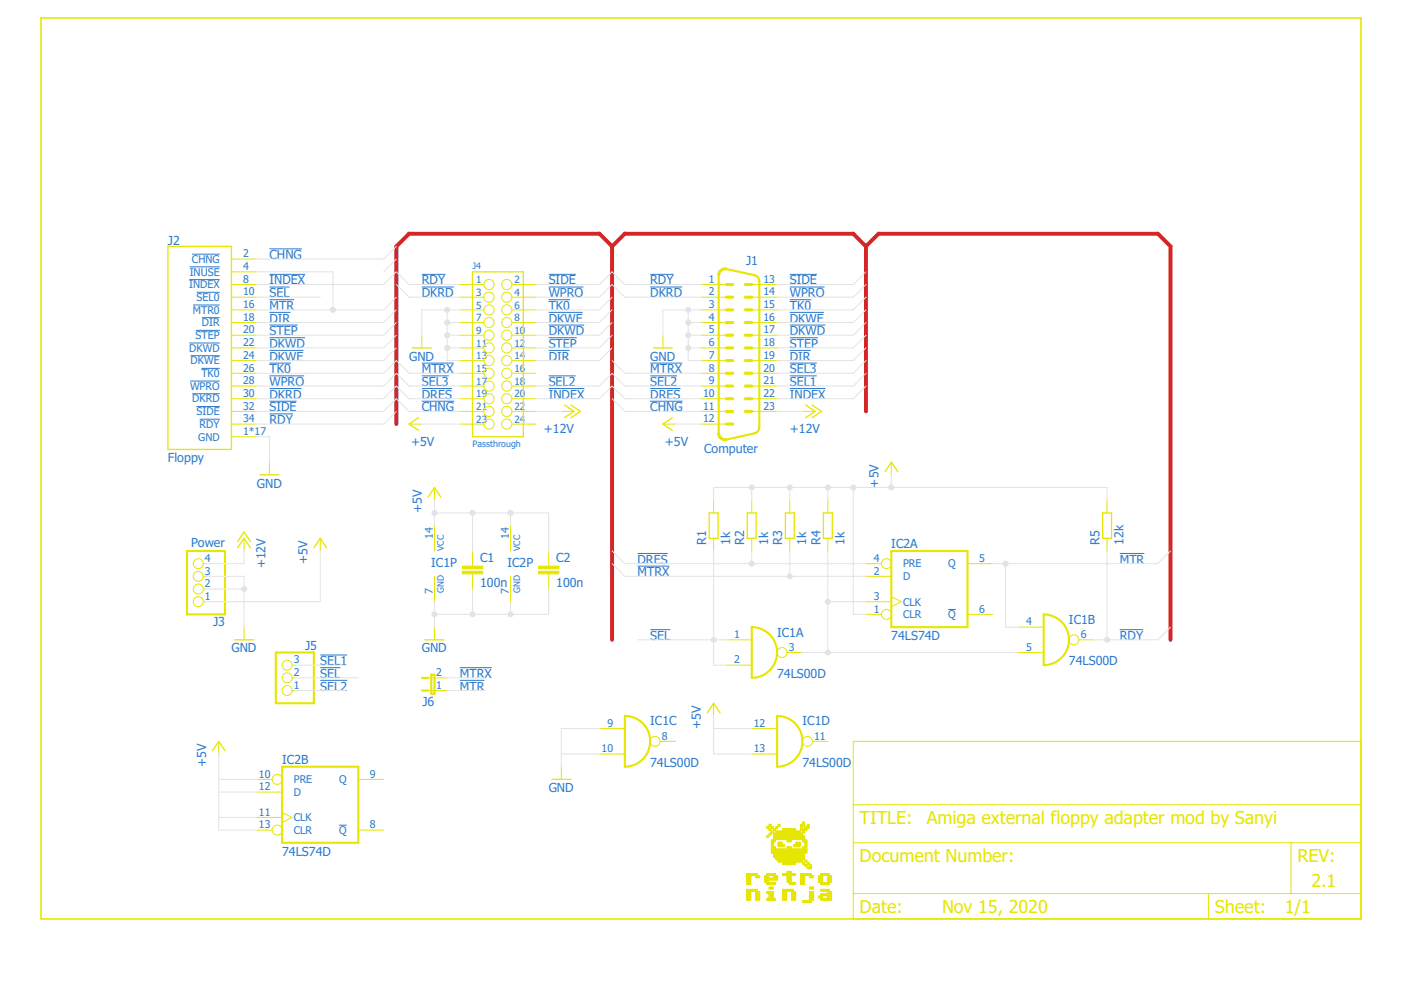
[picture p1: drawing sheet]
<svg xmlns="http://www.w3.org/2000/svg" width="297mm" height="210mm" viewBox="0 0 297 210" stroke-linecap="round" stroke-linejoin="round" font-family="sans-serif">
<defs><g id="words">
<g font-size="3.8" fill="#e6e600">
<text x="182.3" y="174.7">TITLE:</text>
<text x="196.5" y="174.7">Amiga external floppy adapter mod by Sanyi</text>
<text x="182.3" y="182.7">Document Number:</text>
<text x="275.1" y="182.7">REV:</text>
<text x="278" y="188.1">2.1</text>
<text x="182.3" y="193.5">Date:</text>
<text x="199.7" y="193.5">Nov 15, 2020</text>
<text x="257.6" y="193.5">Sheet:</text>
<text x="272.4" y="193.5">1/1</text>
</g>
<g font-size="2.6" fill="#2c7bce">
<text x="35.6" y="52">J2</text>
<text x="57.1" y="54.9">CHNG</text>
<text x="158.2" y="56.3">J1</text>
<text x="57.1" y="60.3">INDEX</text>
<text x="57.1" y="65.7">MTR</text>
<text x="57.1" y="63">SEL</text>
<text x="89.4" y="63">DKRD</text>
<text x="89.4" y="60.3">RDY</text>
<text x="116.3" y="65.7">TK0</text>
<text x="116.3" y="63">WPRO</text>
<text x="116.3" y="60.3">SIDE</text>
<text x="137.9" y="63">DKRD</text>
<text x="137.9" y="60.3">RDY</text>
<text x="167.5" y="65.7">TK0</text>
<text x="167.5" y="63">WPRO</text>
<text x="167.5" y="60.3">SIDE</text>
<text x="57.1" y="68.4">DIR</text>
<text x="57.1" y="71.1">STEP</text>
<text x="116.3" y="71.1">DKWD</text>
<text x="116.3" y="68.4">DKWE</text>
<text x="167.5" y="71.1">DKWD</text>
<text x="167.5" y="68.4">DKWE</text>
<text x="57.1" y="73.8">DKWD</text>
<text x="57.1" y="76.5">DKWE</text>
<text x="86.7" y="76.5">GND</text>
<text x="116.3" y="76.5">DIR</text>
<text x="116.3" y="73.8">STEP</text>
<text x="137.9" y="76.5">GND</text>
<text x="167.5" y="76.5">DIR</text>
<text x="167.5" y="73.8">STEP</text>
<text x="57.1" y="79.2">TK0</text>
<text x="57.1" y="81.8">WPRO</text>
<text x="89.4" y="79.2">MTRX</text>
<text x="89.4" y="81.8">SEL3</text>
<text x="116.3" y="81.8">SEL2</text>
<text x="137.9" y="79.2">MTRX</text>
<text x="137.9" y="81.8">SEL2</text>
<text x="167.5" y="81.8">SEL1</text>
<text x="167.5" y="79.2">SEL3</text>
<text x="57.1" y="84.5">DKRD</text>
<text x="57.1" y="87.2">SIDE</text>
<text x="57.1" y="89.9">RDY</text>
<text x="89.4" y="87.2">CHNG</text>
<text x="89.4" y="84.5">DRES</text>
<text x="116.3" y="84.5">INDEX</text>
<text x="137.9" y="87.2">CHNG</text>
<text x="137.9" y="84.5">DRES</text>
<text x="167.5" y="84.5">INDEX</text>
<text x="87.2" y="94.5">+5V</text>
<text x="115.3" y="91.8">+12V</text>
<text x="141" y="94.5">+5V</text>
<text x="149.3" y="96">Computer</text>
<text x="167.5" y="91.8">+12V</text>
<text x="35.6" y="98">Floppy</text>
<text x="54.4" y="103.4">GND</text>
<text x="186.3" y="103.4" transform="rotate(-90 186.3 103.4)">+5V</text>
<text x="89.4" y="108.7" transform="rotate(-90 89.4 108.7)">+5V</text>
<text x="40.5" y="116">Power</text>
<text x="65.2" y="119.5" transform="rotate(-90 65.2 119.5)">+5V</text>
<text x="101.8" y="119.1">C1</text>
<text x="117.9" y="119.1">C2</text>
<text x="135.2" y="119.5">DRES</text>
<text x="149.7" y="115.5" transform="rotate(-90 149.7 115.5)">R1</text>
<text x="154.8" y="115.5" transform="rotate(-90 154.8 115.5)">1k</text>
<text x="157.8" y="115.5" transform="rotate(-90 157.8 115.5)">R2</text>
<text x="162.9" y="115.5" transform="rotate(-90 162.9 115.5)">1k</text>
<text x="165.9" y="115.5" transform="rotate(-90 165.9 115.5)">R3</text>
<text x="171" y="115.5" transform="rotate(-90 171 115.5)">1k</text>
<text x="173.9" y="115.5" transform="rotate(-90 173.9 115.5)">R4</text>
<text x="179" y="115.5" transform="rotate(-90 179 115.5)">1k</text>
<text x="189" y="116.1">IC2A</text>
<text x="233.1" y="115.5" transform="rotate(-90 233.1 115.5)">R5</text>
<text x="237.4" y="119.5">MTR</text>
<text x="238.2" y="115.5" transform="rotate(-90 238.2 115.5)">12k</text>
<text x="56.3" y="120.5" transform="rotate(-90 56.3 120.5)">+12V</text>
<text x="91.4" y="120.2">IC1P</text>
<text x="101.8" y="124.5">100n</text>
<text x="107.6" y="120.2">IC2P</text>
<text x="117.9" y="124.5">100n</text>
<text x="135.2" y="122.2">MTRX</text>
<text x="45.2" y="132.8">J3</text>
<text x="64.7" y="137.8">J5</text>
<text x="137.9" y="135.6">SEL</text>
<text x="164.8" y="135">IC1A</text>
<text x="189" y="135.6">74LS74D</text>
<text x="226.6" y="132.3">IC1B</text>
<text x="237.4" y="135.6">RDY</text>
<text x="49.1" y="138.3">GND</text>
<text x="67.9" y="141">SEL1</text>
<text x="67.9" y="143.7">SEL</text>
<text x="89.4" y="138.3">GND</text>
<text x="97.5" y="143.7">MTRX</text>
<text x="164.8" y="143.7">74LS00D</text>
<text x="226.6" y="141">74LS00D</text>
<text x="67.9" y="146.4">SEL2</text>
<text x="89.6" y="149.6">J6</text>
<text x="97.5" y="146.4">MTR</text>
<text x="137.9" y="153.8">IC1C</text>
<text x="148.6" y="154.5" transform="rotate(-90 148.6 154.5)">+5V</text>
<text x="170.1" y="153.8">IC1D</text>
<text x="59.8" y="161.9">IC2B</text>
<text x="43.7" y="162.6" transform="rotate(-90 43.7 162.6)">+5V</text>
<text x="116.3" y="167.9">GND</text>
<text x="137.9" y="162.6">74LS00D</text>
<text x="170.1" y="162.6">74LS00D</text>
<text x="59.8" y="181.4">74LS74D</text>
</g>
<g font-size="2.3" fill="#2c7bce">
<text x="40.2" y="58.4">INUSE</text>
<text x="40.7" y="55.7">CHNG</text>
<text x="51.5" y="54.6">2</text>
<text x="51.5" y="57.3">4</text>
<text x="51.5" y="59.9">8</text>
<text x="150.3" y="59.9">1</text>
<text x="161.9" y="59.9">13</text>
<text x="40.1" y="61.1">INDEX</text>
<text x="41.7" y="63.8">SEL0</text>
<text x="51.5" y="62.6">10</text>
<text x="51.5" y="65.3">16</text>
<text x="150.3" y="62.6">2</text>
<text x="150.3" y="65.3">3</text>
<text x="161.9" y="62.6">14</text>
<text x="161.9" y="65.3">15</text>
<text x="40.9" y="66.5">MTR0</text>
<text x="41.5" y="71.9">STEP</text>
<text x="42.8" y="69.2">DIR</text>
<text x="51.5" y="68">18</text>
<text x="51.5" y="70.7">20</text>
<text x="150.3" y="68">4</text>
<text x="150.3" y="70.7">5</text>
<text x="161.9" y="68">16</text>
<text x="161.9" y="70.7">17</text>
<text x="40.1" y="74.6">DKWD</text>
<text x="40.4" y="77.3">DKWE</text>
<text x="51.5" y="73.4">22</text>
<text x="51.5" y="76.1">24</text>
<text x="150.3" y="73.4">6</text>
<text x="150.3" y="76.1">7</text>
<text x="161.9" y="73.4">18</text>
<text x="161.9" y="76.1">19</text>
<text x="40.3" y="82.6">WPRO</text>
<text x="42.7" y="80">TK0</text>
<text x="51.5" y="78.8">26</text>
<text x="51.5" y="81.5">28</text>
<text x="150.3" y="78.8">8</text>
<text x="150.3" y="81.5">9</text>
<text x="161.9" y="78.8">20</text>
<text x="161.9" y="81.5">21</text>
<text x="40.8" y="85.3">DKRD</text>
<text x="41.7" y="88">SIDE</text>
<text x="51.5" y="84.2">30</text>
<text x="51.5" y="86.8">32</text>
<text x="51.5" y="89.5">34</text>
<text x="149.1" y="84.2">10</text>
<text x="149.1" y="86.8">11</text>
<text x="149.1" y="89.5">12</text>
<text x="161.9" y="84.2">22</text>
<text x="161.9" y="86.8">23</text>
<text x="42" y="93.4">GND</text>
<text x="42.3" y="90.7">RDY</text>
<text x="51.5" y="92.2">1*17</text>
<text x="43.5" y="119.1">4</text>
<text x="91.7" y="114.3" transform="rotate(-90 91.7 114.3)">14</text>
<text x="107.9" y="114.3" transform="rotate(-90 107.9 114.3)">14</text>
<text x="185.3" y="119.1">4</text>
<text x="207.6" y="119.1">5</text>
<text x="43.5" y="124.5">2</text>
<text x="43.5" y="121.8">3</text>
<text x="91.7" y="125.9" transform="rotate(-90 91.7 125.9)">7</text>
<text x="107.9" y="125.9" transform="rotate(-90 107.9 125.9)">7</text>
<text x="185.3" y="121.8">2</text>
<text x="191.5" y="123">D</text>
<text x="191.5" y="120.3">PRE</text>
<text x="201" y="120.3">Q</text>
<text x="43.5" y="127.2">1</text>
<text x="185.3" y="129.9">1</text>
<text x="185.3" y="127.2">3</text>
<text x="191.5" y="131.1">CLR</text>
<text x="191.5" y="128.4">CLK</text>
<text x="201" y="131.1">Q</text>
<text x="207.6" y="129.9">6</text>
<text x="155.7" y="135.3">1</text>
<text x="167.2" y="138">3</text>
<text x="217.6" y="132.6">4</text>
<text x="217.6" y="138">5</text>
<text x="229.1" y="135.3">6</text>
<text x="62.3" y="143.3">2</text>
<text x="62.3" y="140.7">3</text>
<text x="92.5" y="143.3">2</text>
<text x="155.7" y="140.7">2</text>
<text x="62.3" y="146">1</text>
<text x="92.5" y="146">1</text>
<text x="128.8" y="154.1">9</text>
<text x="159.8" y="154.1">12</text>
<text x="127.5" y="159.5">10</text>
<text x="140.3" y="156.8">8</text>
<text x="159.8" y="159.5">13</text>
<text x="172.6" y="156.8">11</text>
<text x="54.9" y="167.6">12</text>
<text x="54.9" y="164.9">10</text>
<text x="62.3" y="166.1">PRE</text>
<text x="71.9" y="166">Q</text>
<text x="78.4" y="164.9">9</text>
<text x="54.9" y="172.9">11</text>
<text x="62.3" y="168.7">D</text>
<text x="54.9" y="175.6">13</text>
<text x="62.3" y="176.8">CLR</text>
<text x="62.3" y="174.1">CLK</text>
<text x="71.9" y="176.8">Q</text>
<text x="78.4" y="175.6">8</text>
</g>
<g font-size="2.1" fill="#2c7bce">
<text x="101" y="60">1</text>
<text x="101" y="62.7">3</text>
<text x="101" y="65.4">5</text>
<text x="109.1" y="60">2</text>
<text x="109.1" y="62.7">4</text>
<text x="109.1" y="65.4">6</text>
<text x="101" y="68.1">7</text>
<text x="101" y="70.8">9</text>
<text x="109.1" y="68.1">8</text>
<text x="109.1" y="70.8">10</text>
<text x="101" y="73.5">11</text>
<text x="101" y="76.2">13</text>
<text x="109.1" y="73.5">12</text>
<text x="109.1" y="76.2">14</text>
<text x="101" y="78.9">15</text>
<text x="101" y="81.6">17</text>
<text x="109.1" y="78.9">16</text>
<text x="109.1" y="81.6">18</text>
<text x="101" y="84.3">19</text>
<text x="101" y="87">21</text>
<text x="101" y="89.6">23</text>
<text x="109.1" y="84.3">20</text>
<text x="109.1" y="87">22</text>
<text x="109.1" y="89.6">24</text>
</g>
<g font-size="1.9" fill="#2c7bce">
<text x="100.2" y="57.1">J4</text>
<text x="100.2" y="94.8">Passthrough</text>
<text x="94.1" y="116.8" transform="rotate(-90 94.1 116.8)">VCC</text>
<text x="110.3" y="116.8" transform="rotate(-90 110.3 116.8)">VCC</text>
<text x="94.1" y="125.7" transform="rotate(-90 94.1 125.7)">GND</text>
<text x="110.3" y="125.7" transform="rotate(-90 110.3 125.7)">GND</text>
</g>
</g></defs>
<g fill="none" stroke="#2c7bce" stroke-width=".21">
<path d="M40.1 59.3h6.5M40.2 56.6h6.4M40.7 53.9h5.9M57.1 52.8h6.9M57.1 58.2h7.6M89.4 58.2h5M116.3 58.2h5.8M137.9 58.2h4.9M167.4 58.2h5.8M40.1 72.7h6.5M40.4 75.4h6.2M40.9 64.7h5.7"/>
<path d="M41.5 70h5.1M41.7 62h4.9M42.7 78.1h3.9M42.8 67.4h3.8M57.1 66.2h4.5M57.1 74.3h7.2M57.1 68.9h6M57.1 71.6h7.6M57.1 77h4.6M57.1 63.5h5.3M57.1 79.7h7.4M57.1 60.9h4.3"/>
<path d="M89.4 77h6.8M89.4 79.7h5.7M89.4 60.9h6.8M116.3 66.2h7.2M116.3 74.3h4.5M116.3 68.9h7.6M116.3 71.6h6M116.3 63.5h4.6M116.3 79.7h5.7M116.3 60.9h7.4M137.9 77h6.7M137.9 79.7h5.7"/>
<path d="M137.9 60.9h6.8M167.4 66.2h7.3M167.4 74.3h4.5M167.4 68.9h7.6M167.4 71.6h6M167.4 77h5.8M167.4 63.5h4.6M167.4 79.7h5.8M167.4 60.9h7.4M40.3 80.8h6.3M40.8 83.5h5.8M41.7 86.2h4.9"/>
<path d="M42.3 88.9h4.3M57.1 85.1h5.8M57.1 82.4h6.8M57.1 87.8h5M89.4 85.1h6.9M89.4 82.4h6.4M116.3 82.4h7.6M137.9 85.1h6.8M137.9 82.4h6.4M167.4 82.4h7.6M135.2 117.3h6.4M237.4 117.3h5.2"/>
<path d="M67.9 138.9h5.7M135.2 120h6.7M137.9 133.5h4.2M201 129.2h1.6M237.4 133.5h5M67.9 141.6h4.3M67.9 144.3h5.7M97.5 141.6h6.8M97.5 144.3h5.2M71.9 175h1.6"/>
</g>
<g fill="none" stroke="#e6e600" stroke-width=".66">
<path d="M154 60.3h1.3M154 63h1.3M154 65.7h1.3M154 71.1h1.3M154 68.4h1.3M154 76.5h1.3M154 73.8h1.3M154 79.1h1.3M158 60.3h1.4M158 63h1.4M158 65.7h1.4M158 71.1h1.4"/>
<path d="M158 68.4h1.4M158 76.5h1.4M158 73.8h1.4M158 79.1h1.4M154 81.9h1.3M154 87.2h1.3M154 84.5h1.3M154 89.9h1.3M158 81.9h1.4M158 87.2h1.4M158 84.5h1.4"/>
</g>
<g fill="#e6e600" stroke="#e6e600" stroke-width=".21">
<path d="M152.2 91.9h.4l.3 .7 .5 .4h.6l.1 .4a1.54 1.54 0 0 1-1.9-1.5z" fill-rule="evenodd"/>
<path d="M152.6 57.3l.6-.4 .9-.1-.1 .5-.9 .1-.4 .4-.1 .6h-.4l.1-.6z" fill-rule="evenodd"/>
</g>
<g fill="none" stroke="#e6e600" stroke-width=".44">
<path d="M152.4 58.4v33.5M154 57l6.2 1.4 .7 .7 .1 .5v31.3l-.3 .5-.5 .4-6.2 1.4M39.6 116.8h8.1v13.5h-8.1zM189 116.8h16.1v16.2h-16.1zM58.5 138.3h8v10.8h-8zM159.4 133a5.4 5.4 0 0 1 5.4 5.3 5.4 5.4 0 0 1-5.4 5.4zM221.3 130.3a5.4 5.4 0 0 1 5.4 5.3 5.4 5.4 0 0 1-5.4 5.4zM89.4 146.4h1.4M89.4 143.7h1.4M91.4 143h.7v4.1h-.7zM132.5 151.8a5.4 5.4 0 0 1 5.4 5.4 5.4 5.4 0 0 1-5.4 5.4zM164.8 151.8a5.4 5.4 0 0 1 5.3 5.4 5.4 5.4 0 0 1-5.3 5.4z"/>
<path d="M59.8 162.6h16.2v16.1h-16.2z"/>
</g>
<g fill="none" stroke="#e6e600" stroke-width=".21">
<path d="M49.1 54.9h5.3M49.1 57.6h5.3M49.1 60.3h5.3M49.1 63h5.3M49.1 65.7h5.3M49.1 68.4h5.3M49.1 71.1h5.3M49.1 73.8h5.3M49.1 76.5h5.3M49.1 79.1h5.3M89.4 71.1v2.7M97.5 60.3h5.1"/>
<path d="M97.5 63h5.1M97.5 65.7h5.1M97.5 68.4h5.1M97.5 71.1h5.1M97.5 73.8h5.1M97.5 76.5h5.1M97.5 79.1h5.1M108.5 60.3h5.1M108.5 63h5.1M108.5 65.7h5.1M108.5 68.4h5.1M108.5 71.1h5.1"/>
<path d="M108.5 73.8h5.1M108.5 76.5h5.1M108.5 79.1h5.1M140.5 71.1v2.7M148.6 60.3h5.4M148.6 63h5.4M148.6 65.7h5.4M148.6 68.4h5.4M148.6 71.1h5.4M148.6 73.8h5.4M148.6 76.5h5.4M148.6 79.1h5.4"/>
<path d="M159.4 60.3h5.4M159.4 63h5.4M159.4 65.7h5.4M159.4 68.4h5.4M159.4 71.1h5.4M159.4 73.8h5.4M159.4 76.5h5.4M159.4 79.1h5.4M49.1 81.9h5.3M49.1 84.5h5.3M49.1 87.2h5.3M49.1 89.9h5.3"/>
<path d="M49.1 92.6h5.3M57.1 98v2.7M86.7 89.9h2.7M97.5 81.9h5.1M97.5 84.5h5.1M97.5 87.2h5.1M97.5 89.9h5.1M108.5 81.9h5.1M108.5 84.5h5.1M108.5 87.2h5.1M108.5 89.9h5.1M119 87.2h2.7"/>
<path d="M140.5 89.9h2.7M148.6 81.9h5.4M148.6 84.5h5.4M148.6 87.2h5.4M148.6 89.9h5.4M159.4 81.9h5.4M159.4 84.5h5.4M159.4 87.2h5.4M170.1 87.2h2.7M189 98v2.7M43.1 119.5h.6M51.8 114.1v2.7"/>
<path d="M67.9 114.1v2.7M92.1 103.4v2.6M92.1 111.4v5.4M100.2 116.8v3.2M108.2 111.4v5.4M116.3 116.8v3.2M151.3 106v2.8M151.3 114.1v2.7M159.4 106v2.8M159.4 114.1v2.7M167.4 106v2.8M167.4 114.1v2.7"/>
<path d="M175.5 106v2.8M175.5 114.1v2.7M183.6 119.5h3.3M205.1 119.5h5.4M234.7 106v2.8M234.7 114.1v2.7M43.1 122.2h.6M43.1 127.6h.6M43.1 124.9h.6M51.8 133v2.7M92.1 122.2v5.4M92.1 133v2.7"/>
<path d="M100.2 121.7v3.2M108.2 122.2v5.4M116.3 121.7v3.2M154 135.7h5.4M166.9 138.3h3.2M183.6 130.3h3.3M183.6 122.2h5.4M183.6 127.6h5.4M189 126.5l2.1 1.1-2.1 1M205.1 130.3h5.4M215.9 138.3h5.4M215.9 133h5.4"/>
<path d="M228.7 135.7h3.3M46.4 157.2v2.7M61.9 141h.6M61.9 146.4h.6M61.9 143.7h.6M90.8 146.4h4M90.8 143.7h4M127.1 154.5h5.4M127.1 159.9h5.4M140 157.2h3.2M151.3 149.1v2.7M154 141h5.4"/>
<path d="M159.4 154.5h5.4M159.4 159.9h5.4M172.2 157.2h3.3M180.9 157.2h107.6v37.6h-107.6zM54.4 176h3.3M54.4 167.9h5.4M54.4 173.3h5.4M54.4 165.2h3.3M59.8 172.3l2.1 1-2.1 1.1M76 176h5.3M76 165.2h5.3M119 162.6v2.6"/>
<path d="M162.6 177.3h.4M162.6 175.5h.4M162.6 175.4h.4M162.6 177.5h.4M162.6 177.2h.4M162.6 175.3v.2M162.6 175.3h.3M162.7 175.2l-.1 .1M162.9 175.2v.4l-.3-.1M163 177.2h-.4v.2l.1 .1 .3-.1M163 177.2v.2M163.1 177h.4"/>
<path d="M163.1 177v-.3h.3l.1 .3M163.1 174.9v.1M163.1 174.9l.1-.1 .3 .1M163.1 175v.1M163.1 176.8h.4M163.1 176h.3M163.1 175.9h.4M163.1 175h.4M163.1 174.9h.4M163.1 175.8h.3M163.1 175.1h.3M163.1 175.7h.3v.4h-.3z"/>
<path d="M163.5 174.9l-.1 .2M163.5 179.8h.4M163.5 179.2h.4M163.5 176.3l.1 .3M163.5 179.2l.1 .2M163.5 179.7h.4M163.5 176.3l.3-.1 .1 .1M163.5 179.3h.4M163.5 178.8h.4M163.5 178.4h.4M163.5 178.2h.4M163.5 175.5h.4"/>
<path d="M163.5 175.4h.4M163.5 176.4h.4M163.5 176.3h.4M163.6 178.9h.3M163.6 178.6h.3M163.6 178.6v.4l.3-.1v-.3M163.6 175.3l-.1 .2M163.6 179.4h.3M163.6 176.6h.3M163.6 175.3h.3M163.6 179.5h.3M163.6 178.1h.3"/>
<path d="M163.7 179.5l-.2 .3M163.7 178.1l-.2 .3M163.7 175.2l-.1 .1M163.8 175.2l.1 .4-.4-.1M163.8 178.1l.1 .4-.4-.1M163.8 179.5l.1 .3M163.9 176.3v.3M163.9 179.2v.2M164 177h.4M164 177l.1-.3h.2l.1 .3M164 179.8l.1-.3h.2l.1 .3M164 177.7v.3"/>
<path d="M164 177.7l.3-.1 .1 .1M164 179.8h.4M164 179.7h.4M164 178.4h.4M164 178.2h.4M164 176.8h.4M164 177.5h.4M164 177.3h.4M164 176h.4M164 175.9h.4M164 177.8h.4M164 177.7h.4"/>
<path d="M164 177.2h.4M164 175.8h.4M164 178h.4M164 178h.1M164.1 177.2h.3v.3h-.4zM164.1 178.1h.3v.4h-.4zM164.1 175.7h.3v.4h-.4zM164.4 178h-.1M164.4 177.7v.3M164.5 177h.4M164.5 176.3v.3M164.5 177.7v.3"/>
<path d="M164.5 176.3l.3-.1 .1 .1M164.5 177.7l.3-.1 .1 .1M164.5 176.8h.4M164.5 177.3h.4M164.5 175.5h.4M164.5 175.4h.4M164.5 177.8h.4M164.5 177.7h.4M164.5 176.4h.4M164.5 176.3h.4M164.5 177.5h.4M164.5 177.2h.4"/>
<path d="M164.5 175.3v.2M164.5 178h.4M164.5 178h.1M164.5 176.6h.3M164.5 176.6h.4M164.5 176.7h.3M164.5 175.3h.3M164.6 176.7l-.1 .3M164.6 175.2l-.1 .1M164.8 175.2v.4l-.3-.1M164.8 176.7l.1 .3M164.8 178h.1"/>
<path d="M164.9 177.2h-.4v.2l.1 .1 .3-.1M164.9 177.2v.2M164.9 177.7l-.1 .3M164.9 176.3l-.1 .3M165 177h.4M165 176.3l.3-.1 .1 .1M165 174.9l.1-.1 .3 .1M165 177l.1-.3h.2l.1 .3M165 177.7l.3-.1 .1 .1M165 177.7v.3M165 174.9v.1M165 176.3v.3"/>
<path d="M165 179.2v.2M165 175v.1M165 179.2h.4M165 179.3h.4M165 178.9h.4M165 178.8h.4M165 176.8h.4M165 177.5h.4M165 177.3h.4M165 175h.4M165 174.9h.4M165 177.8h.4"/>
<path d="M165 177.7h.4M165 176.4h.4M165 176.3h.4M165 179.4h.3M165 178.6h.4M165 177.2h.4M165 175.1h.3M165 178h.3M165 178h.1M165 176.6h.3M165 177.2h.3v.3h-.3zM165 178.6h.3v.3h-.3z"/>
<path d="M165.3 178h-.1M165.4 176.3l-.1 .3M165.4 179.2l-.1 .2M165.4 177.7l-.1 .3M165.4 174.9l-.1 .2M165.4 176.3l.3-.1 .1 .1M165.4 179.2h.4M165.4 176.3l.1 .3M165.4 177.7l.3-.1 .1 .1M165.4 177h.4M165.4 177.7l.1 .3M165.4 179.2l.1 .2"/>
<path d="M165.4 179.3h.4M165.4 178.8h.4M165.4 176.8h.4M165.4 177.3h.4M165.4 177.8h.4M165.4 177.7h.4M165.4 176.4h.4M165.4 176.3h.4M165.5 178.9h.3M165.5 178.6h.3M165.5 177.5h.3M165.5 177.2h.3"/>
<path d="M165.5 178.6v.4l.3-.1v-.3M165.5 179.4h.3M165.5 178h.3M165.5 178h.1M165.5 176.6h.3M165.5 176.7h.3M165.6 176.7l-.2 .3M165.7 176.7l.1 .3M165.8 178h-.1M165.8 177.2h-.3l-.1 .2 .1 .1 .3-.1M165.8 177.2v.2M165.8 176.3v.3"/>
<path d="M165.8 179.2v.2M165.8 177.7v.3M165.9 177h.4M165.9 177v-.3h.3l.1 .3M165.9 176.3v.3M165.9 177.7v.3M165.9 179.2v.2M165.9 177.7l.3-.1 .1 .1M165.9 179.2h.4M165.9 176.3l.3-.1 .1 .1M165.9 179.3h.4M165.9 176.8h.4"/>
<path d="M165.9 177.5h.4M165.9 177.3h.4M165.9 176h.4M165.9 175.9h.4M165.9 177.8h.4M165.9 177.7h.4M165.9 176.4h.4M165.9 176.3h.4M165.9 177.2h.4v.3h-.4zM165.9 175.7h.4v.4h-.4zM165.9 179.4h.4M165.9 177.2h.4"/>
<path d="M165.9 175.8h.4M165.9 176.6h.4M165.9 178h.4M165.9 178h.1M166.3 178h-.1M166.3 177.7v.3M166.3 176.3v.3M166.3 179.2v.2M166.4 177h.4M166.4 176.3v.3M166.4 177.7v.3M166.4 177.7l.3-.1 .1 .1"/>
<path d="M166.4 176.3l.3-.1 .1 .1M166.4 176.8h.4M166.4 177.3h.4M166.4 175.9h.4M166.4 177.8h.4M166.4 177.7h.4M166.4 176.4h.4M166.4 176.3h.4M166.4 177.5h.4M166.4 177.2h.4M166.4 176h.4M166.4 175.8h.4"/>
<path d="M166.4 178h.1M166.4 176.6h.4M166.4 175.7l.1 .4h.3v-.4M166.4 175.7h.4M166.4 178h.4M166.5 176.7h.2M166.5 176.7l-.1 .3M166.7 176.7l.1 .3M166.8 178h-.1M166.8 177.2h-.4v.2l.1 .1 .3-.1M166.8 177.2v.2M166.8 177.7v.3"/>
<path d="M166.8 176.3v.3M166.9 177h.4M166.9 179.8h.4M166.9 177v-.3h.3l.1 .3M166.9 179.8v-.2l.3-.1 .1 .3M166.9 176.3v.3M166.9 177.7v.3M166.9 176.3l.3-.1 .1 .1M166.9 177.7l.3-.1 .1 .1M166.9 179.7h.4M166.9 178.4h.4M166.9 178.2h.4"/>
<path d="M166.9 176.8h.4M166.9 177.5h.4M166.9 177.3h.4M166.9 176h.4M166.9 175.9h.4M166.9 177.8h.4M166.9 177.7h.4M166.9 176.4h.4M166.9 176.3h.4M166.9 175.7h.3v.4h-.3zM166.9 177.2h.3v.3h-.3zM166.9 178.1h.3v.4h-.3z"/>
<path d="M166.9 178h.1M166.9 177.2h.4M166.9 175.8h.4M166.9 178h.3M166.9 176.6h.3M167.2 178h.1M167.3 176.3l-.1 .3M167.3 177.7l-.1 .3M167.3 177.7l.3-.1 .1 .1M167.3 179.8h.4M167.3 176.3l.1 .3M167.3 177.7l.1 .3"/>
<path d="M167.3 177h.4M167.3 176.3l.3-.1 .1 .1M167.3 179.7h.4M167.3 178.4h.4M167.3 178.2h.4M167.3 176.8h.4M167.3 177.3h.4M167.3 175.9h.4M167.3 177.8h.4M167.3 177.7h.4M167.3 176.4h.4M167.3 176.3h.4"/>
<path d="M167.4 177.5h.3M167.4 177.2h.3M167.4 176h.3M167.4 175.8h.3M167.4 178h.3M167.4 178h.1M167.4 176.6h.3M167.4 178.1l-.1 .3M167.4 175.7v.4h.3v-.4M167.4 175.7h.3M167.4 178.1h.3M167.4 176.7h.3"/>
<path d="M167.4 179.5h.3M167.5 176.7l-.2 .3M167.5 179.5l-.2 .3M167.5 178.1h-.1M167.6 178.1l.1 .4-.4-.1M167.6 176.7l.1 .3M167.6 179.5l.1 .3M167.7 178h-.1M167.7 176.3v.3M167.7 177.7v.3M167.8 177l.1-.3h.2l.1 .3M167.8 177h.4"/>
<path d="M167.8 177.8h.4M167.8 176.4h.4M167.8 176.3l.1 .3M167.8 176.3l.3-.1 .1 .1M167.8 177.7l.3-.1 .1 .1M167.8 176.8h.4M167.8 177.5h.4M167.8 177.3h.4M167.8 176h.4M167.8 175.9h.4M167.8 177.7h.4M167.8 177.7l.1 .3"/>
<path d="M167.8 176.3h.4M167.9 175.7h.3v.4h-.3zM167.9 177.2h.3v.3h-.3zM167.9 177.2h.3M167.9 175.8h.3M167.9 178h.3M167.9 178h.1M167.9 176.6h.3M168.2 178h-.1M168.2 176.3v.3M168.2 177.7v.3M168.3 176.3l.3-.1 .1 .1"/>
<path d="M168.3 177h.4M168.3 176.3v.3M168.3 177.7v.3M168.3 179.2v.2M168.3 179.2h.4M168.3 177.7l.3-.1 .1 .1M168.3 179.3h.4M168.3 176.8h.4M168.3 177.3h.4M168.3 175.9h.4M168.3 177.8h.4M168.3 177.7h.4"/>
<path d="M168.3 176.4h.4M168.3 176.3h.4M168.3 179.4h.4M168.3 177.5h.4M168.3 177.2h.4M168.3 176h.4M168.3 175.8h.4M168.3 178h.4M168.3 178h.1M168.3 176.6h.4M168.3 175.7l.1 .4h.3v-.4M168.3 175.7h.4"/>
<path d="M168.4 176.7h.2M168.4 176.7l-.1 .3M168.6 176.7l.1 .3M168.7 178h-.1M168.7 177.7v.3M168.7 176.3v.3M168.7 179.2v.2M168.8 177.7h.3v.3M168.8 177h.4M168.8 179.2v.2M168.8 176.3v.3M168.8 176.3l.3-.1v.4"/>
<path d="M168.8 179.2l.3-.1v.3M168.8 177.7v.3M168.8 179.3h.4M168.8 178.8h.4M168.8 176.8h.4M168.8 177.3h.4M168.8 177.8h.4M168.8 176.4h.4M168.8 179.2h.4M168.8 178.9h.4M168.8 177.5h.4M168.8 177.7h.4"/>
<path d="M168.8 176.3h.4M168.8 178.6l.1 .4 .2-.1v-.3M168.8 177.2h.3v.3h-.3zM168.8 179.4h.3M168.8 178.6h.3M168.8 177.2h.3M168.8 178h.3M168.8 178h.1M168.8 176.6h.3M168.8 176.7h.3M168.9 176.7l-.1 .3M169.1 176.7l.1 .3"/>
<path d="M169.1 178h.1M169.2 177.7l.3-.1 .2 .1M169.2 177h.5M169.2 177.7l.1 .3M169.2 176.3l.3-.1 .2 .1M169.2 179.2h.5M169.2 176.3l.1 .3M169.2 179.2l.1 .2M169.2 179.3h.5M169.2 178.8h.5M169.2 176.8h.5M169.2 177.3h.5"/>
<path d="M169.2 177.8h.5M169.2 177.7h.5M169.2 176.4h.5M169.2 176.3h.5M169.3 179.4h.3M169.3 178.9h.3M169.3 178.6h.3M169.3 177.5h.3M169.3 177.2h.3M169.3 178h.3M169.3 178h.1M169.3 176.6h.3"/>
<path d="M169.3 178.6h.3v.3h-.3zM169.3 176.7h.3l.1 .3M169.4 176.7l-.2 .3M169.6 178h-.1M169.7 177.7l-.1 .3M169.7 179.2l-.1 .2M169.7 176.3l-.1 .3M169.7 174.9l.4-.1v.3M169.7 174.9v.1M169.7 177.7l.1 .3M169.7 177h.4M169.7 177.7h.4v.3"/>
<path d="M169.7 175l.1 .1M169.7 176.8h.4M169.7 177.3h.4M169.7 175.5h.4M169.7 175.4h.4M169.7 175.9h.4M169.7 175h.4M169.7 174.9h.4M169.7 177.8h.4M169.7 177.7h.4M169.7 177.5h.4M169.7 176h.4"/>
<path d="M169.8 175.3l-.1 .2M169.8 175.7v.4h.2l.1-.4M169.8 177.2h.3M169.8 175.7h.3M169.8 175.8h.3M169.8 175.1h.3M169.8 178h.3M169.8 178h.1M169.8 176.7h.3M169.8 175.3h.3M169.8 176.7l-.1 .3M169.8 175.2v.1"/>
<path d="M170 176.7l.1 .3M170 175.2l.1 .4-.4-.1M170.1 177.2h-.3l-.1 .2 .1 .1 .3-.1M170.1 177.2v.2M170.1 178h-.1M170.2 174.9l.1-.1 .3 .1M170.2 174.9v.1M170.2 176.3v.3M170.2 177.7v.3M170.2 179.8h.4M170.2 175v.1M170.2 179.7h.4"/>
<path d="M170.2 176.3l.3-.1 .1 .1M170.2 177.7l.3-.1 .1 .1M170.2 178.4h.4M170.2 178.2h.4M170.2 177.3h.4M170.2 175.9h.4M170.2 175h.4M170.2 174.9h.4M170.2 177.8h.4M170.2 177.7h.4M170.2 176.4h.4M170.2 176.3h.4"/>
<path d="M170.2 174.5h.4M170.2 177.5h.4M170.2 177.2h.4M170.2 176h.4M170.2 175.8h.4M170.2 175.1h.4M170.2 178h.4M170.2 176.6h.4M170.2 178h.1M170.2 174.6h.4M170.2 174.3h.4M170.2 175.7h.4v.4h-.4z"/>
<path d="M170.2 178.1v.3M170.3 178.1h.3v.3l-.3 .1-.1-.1M170.3 179.5l.3 .1v.2M170.3 179.5l-.1 .3M170.3 178.1h-.1M170.6 178h-.1M170.6 174.9v.2M170.6 176.3v.3M170.6 177.7v.3M170.7 179.2v.2M170.7 179.2h.4M170.7 179.8h.4"/>
<path d="M170.7 179.7h.4M170.7 179.3h.4M170.7 178.8h.4M170.7 178.4h.4M170.7 178.2h.4M170.7 175.5h.4M170.7 175.4h.4M170.7 175.9h.4M170.7 178.9h.4M170.7 176h.4M170.7 175.8h.3M170.7 175.7h.3v.4h-.3z"/>
<path d="M170.7 178.6l.1 .4 .2-.1v-.3M170.7 175.3v.2M170.7 178.1v.3M170.7 179.4h.3M170.7 178.6h.3M170.8 179.5h.2M170.8 178.1h.2M170.8 175.3h.2M170.8 179.5l-.1 .3M170.8 175.2l-.1 .1M170.8 178.1h-.1M171 175.2v.4l-.3-.1"/>
<path d="M171 178.1v.4l-.3-.1M171 179.5l.1 .3M171.1 179.2l-.1 .2M171.2 174.9l.1-.1 .3 .1M171.2 174.9v.1M171.2 175v.1M171.2 175.5h.4M171.2 175.4h.4M171.2 175h.4M171.2 174.9h.4M171.2 175.1h.3M171.2 175.3v.2"/>
<path d="M171.2 175.3h.3l.1 .2-.3 .1-.1-.1M171.3 175.2l-.1 .1M171.6 174.9l-.1 .2M180.9 178.7h107.6M180.9 170.6h107.6M273.7 178.7v10.8M158.3 190.6l.3-.1 .1 .1v.2h-.4M158.3 185.8l.3-.1 .1 .3M158.3 190.3l.1 .1 .3-.1M158.3 185.3v.2M158.3 185.8v.2M158.3 186.3v.2"/>
<path d="M158.3 189.1v.3M158.3 190.6v.2M158.3 190.7h.4M158.3 190.6h.4M158.3 188.8h.4M158.3 190.3h.4M158.3 190.2h.4M158.3 189.8h.4M158.3 189.7h.4M158.3 189.1h.4M158.3 189.3h.4M158.3 188.9h.4"/>
<path d="M158.3 188.7h.4M158.3 185.9h.4M158.3 187.3h.4M158.3 186.9h.4M158.3 186.8h.4M158.3 186.3l.3-.1 .1 .1M158.3 185.5l.1 .1 .3-.1M158.3 186.4h.4M158.3 186.3h.4M158.3 186l.3 .1 .1-.1M158.3 185.5h.4M158.3 185.4h.4"/>
<path d="M158.3 190.8h.4M158.3 190h.4M158.3 189.4h.4M158.3 188.6h.4M158.3 186h.4M158.3 185.8h.4M158.3 187.5h.4M158.3 187.2h.4M158.3 186.5h.4M158.3 189.5h.4v.4h-.4zM158.3 188.6v.2M158.3 190v.3"/>
<path d="M158.4 189.5h.2M158.4 186.7h.2M158.4 185.3h.2M158.4 185.2l-.1 .1M158.6 185.2l.1 .2M158.7 188.6v.2M158.7 190v.3M158.7 185.4v.1M158.7 186.3v.3l-.4-.1M158.7 186.8v.1M158.7 189.1v.3M158.7 186.8l-.3-.2-.1 .3"/>
<path d="M158.8 190.7h.4M158.8 185.3v.2M158.8 190.2h.4M158.8 189.8h.4M158.8 189.7h.4M158.8 189.3h.4M158.8 185.5l.1 .1 .3-.1M158.8 188.7h.4M158.8 185.9h.4M158.8 187.3h.4M158.8 186.9h.4M158.8 186.8h.4"/>
<path d="M158.8 186.4h.4M158.8 185.5h.4M158.8 185.4h.4M158.8 190.6h.4M158.8 190.3h.4M158.8 189.1h.4M158.8 188.9h.4M158.8 186h.4M158.8 187.5h.4M158.8 186.3h.4M158.8 190.8h.4M158.8 190.8v-.3h.3l.1 .3"/>
<path d="M158.8 190v.4l.4-.1M158.8 185.7h.4v.4h-.4zM158.8 187.2h.4v.3h-.4zM158.8 188.6v.3l.4-.1M158.8 189.5h.4v.4h-.4zM158.8 190h.4M158.8 189.4h.4M158.8 188.6h.4M158.8 185.8h.4M158.8 187.2h.4M158.8 186.5h.4M158.9 186.7h.2"/>
<path d="M158.9 185.3h.2M158.9 189.5h.2M158.9 185.2l-.1 .1M159.1 185.2l.1 .2M159.2 190v.3M159.2 188.6v.2M159.2 186.3l-.4-.1v.3M159.2 186.8l-.3-.2-.1 .3M159.2 189.1h-.4v.3M159.2 189.1v.3M159.2 186.8v.1M159.2 186.3v.3l-.4-.1"/>
<path d="M159.2 185.4v.1M159.3 188.8h.4M159.3 188.9h.4M159.3 188.7h.4M159.3 185.3v.2M159.3 185.5l.1 .1 .3-.1M159.3 185.5h.4M159.3 185.4h.4M159.3 188.6h.3M159.3 188.6v.2M159.3 185.3h.3M159.4 185.2l-.1 .1"/>
<path d="M159.6 185.2l.1 .2M159.6 188.6l.1 .2M159.7 185.4v.1M159.7 188.7h.4M159.7 185.3v.2M159.7 185.5l.1 .1 .3-.1M159.7 185.5h.4M159.7 185.4h.4M159.7 188.9h.4M159.8 188.6h.3M159.8 188.6v.3l.3-.1M159.8 185.3h.3"/>
<path d="M159.9 185.2l-.2 .1M160 185.2l.1 .2M160.1 188.6v.2M160.1 185.4v.1M160.2 190.6l.4-.1v.3M160.2 190.7h.4M160.2 190.6h.4M160.2 190.3l.1 .1 .3-.1M160.2 185.5l.1 .1 .3-.1M160.2 190.3h.4M160.2 190.2h.4M160.2 186l.3 .1 .1-.1"/>
<path d="M160.2 189.8h.4M160.2 189.7h.4M160.2 189.1h.4M160.2 189.3h.4M160.2 185.8l.3-.1 .1 .3M160.2 185.3v.2M160.2 185.8v.2M160.2 189.1v.3M160.2 190.6v.2M160.2 188.8h.4M160.2 188.9h.4M160.2 188.7h.4"/>
<path d="M160.2 186h.4M160.2 185.9h.4M160.2 185.5h.4M160.2 185.4h.4M160.2 190.8h.4M160.2 189.4h.4M160.2 190h.4M160.2 188.6h.4M160.2 185.8h.4M160.3 189.5h.3v.4h-.4zM160.3 190h.3M160.3 188.6h.3"/>
<path d="M160.3 188.6l-.1 .2M160.3 190l-.1 .3M160.3 189.5h.2M160.3 185.3h.2M160.3 185.2l-.1 .1M160.5 185.2l.1 .2M160.6 188.6v.2M160.6 190v.3M160.6 185.4v.1M160.6 189.1v.3M160.7 190.7h.4M160.7 190.2h.4"/>
<path d="M160.7 189.8h.4M160.7 189.7h.4M160.7 189.3h.4M160.7 185.9h.4M160.7 190.6h.4M160.7 190.3h.4M160.7 189.1h.4M160.7 186h.4M160.7 190.5h.4l-.1 .3h-.3zM160.7 185.7h.4l-.1 .4h-.3zM160.7 190.8h.4M160.7 189.5h.4l-.1 .4h-.3z"/>
<path d="M160.7 190v.4l.4-.1M160.7 190h.4M160.7 189.4h.4M160.7 185.8h.4M160.8 189.5h.2M161.1 190v.3M161.1 189.1l-.1 .3h-.3M161.1 189.1h-.4v.3M162.1 186.3l.3-.1 .1 .1M162.1 186.9h.4M162.1 185.8l.3-.1 .1 .3M162.1 186h.4"/>
<path d="M162.1 185.9h.4M162.1 186.8h.4M162.1 186.4h.4M162.1 186.3h.4M162.1 186.3v.2M162.1 185.8v.2M162.1 186l.3 .1 .1-.1M162.1 185.8h.4M162.1 186.5h.4M162.2 186.7h.2M162.5 186.8l-.3-.2-.1 .3M162.5 186.3v.3l-.4-.1"/>
<path d="M162.5 186.8v.1M162.6 190.6l.4-.1-.1 .3M162.6 190.7h.4M162.6 190.6h.4M162.6 189.1h.4M162.6 189.3h.4M162.6 186.9h.4M162.6 185.5l.1 .1 .3-.1M162.6 186.3l.3-.1 .1 .1M162.6 185.9h.4M162.6 187.3h.4M162.6 186.8h.4"/>
<path d="M162.6 186.4h.4M162.6 186.3h.4M162.6 185.5h.4M162.6 185.4h.4M162.6 185.3v.2M162.6 186.3v.2M162.6 189.1v.3M162.6 190.6v.2M162.6 186h.4M162.6 185.8h.4M162.6 187.5h.4M162.6 187.2h.4"/>
<path d="M162.6 190.8h.3M162.6 190.8h.4M162.6 189.4h.3M162.6 189.4h.4M162.6 185.7h.4l-.1 .4h-.3zM162.6 187.2h.4l-.1 .3h-.3zM162.6 186.5h.4M162.7 186.7h.2M162.7 185.3h.2M162.7 185.2l-.1 .1M162.9 185.2l.1 .1M163 185.3v.1"/>
<path d="M163 186.8l-.3-.2-.1 .3M163 186.3l-.1 .3-.3-.1M163 185.4v.1M163 186.8v.1M163 189.1l-.1 .3M163.1 190.6l.3-.1v.3M163.1 190.7h.4M163.1 190.6h.3M163.1 190.3l.1 .1 .3-.1M163.1 190.3h.3M163.1 190.2h.4M163.1 189.8h.4"/>
<path d="M163.1 189.7h.4M163.1 189.1h.4M163.1 189.3h.4M163.1 189.1h.3M163.1 185.3l.1-.1 .3 .2M163.1 187.5h.3M163.1 187.3h.4M163.1 188.4l.1 .1 .3-.1M163.1 186.3l.3-.1 .1 .1M163.1 186.4h.4M163.1 186.3h.3M163.1 185.5l.1 .1 .3-.1"/>
<path d="M163.1 185.5h.4M163.1 185.4h.4M163.1 185.3v.2M163.1 186.3v.2M163.1 189.1v.3M163.1 190.6v.2M163.1 188.4h.4M163.1 188.2h.4M163.1 190.8h.3M163.1 190h.3M163.1 189.4h.3M163.1 187.2h.3"/>
<path d="M163.1 186.5h.3M163.1 190h.3l.1 .3M163.1 189.5h.3v.4h-.3zM163.1 187.2h.3v.3h-.3zM163.1 190v.3M163.2 189.5h.2M163.5 186.3l-.1 .3-.3-.1M163.5 185.4v.1M163.5 188.2v.2M163.5 189.1l-.1 .3M163.5 188.2l-.4-.1v.3M163.5 190.6l.4-.1v.3"/>
<path d="M163.5 190.7h.4M163.5 190.6h.4M163.5 190.2h.4M163.5 189.8h.4M163.5 189.7h.4M163.5 189.1h.4M163.5 189.3h.4M163.5 188.4l.1 .1 .3-.1M163.5 187.3h.4M163.5 186.3l.3-.1 .1 .1M163.5 186.4h.4M163.5 186.3h.4"/>
<path d="M163.5 185.5l.1 .1 .3-.1M163.5 185.5h.4M163.5 185.4h.4M163.5 180.6l.1 .2M163.5 185.3v.2M163.5 186.3l.1 .2M163.5 189.1l.1 .3M163.5 190.6l.1 .2M163.5 188.4h.4M163.5 188.2h.4M163.5 180.6l.3-.1 .1 .1M163.5 180.7h.4"/>
<path d="M163.5 180.6h.4M163.5 180.2h.4M163.6 190.3h.3M163.6 190h.3M163.6 187.5h.3M163.6 187.2h.3M163.6 180.3h.3M163.6 180.1h.3M163.6 190.8h.3M163.6 190v.4l.3-.1M163.6 189.5h.3v.4h-.3zM163.6 189.4h.3"/>
<path d="M163.6 187.2h.3v.3h-.3zM163.6 186.5h.3M163.6 180.8v.1M163.6 180.8h.3M163.6 189.5h.3M163.6 188.1l.3 .1M163.6 185.3l.3 .1M163.7 188.1l-.2 .3M163.7 185.2l-.2 .1M163.9 180.8l-.1 .1M163.9 180h-.3l-.1 .3 .1 .1 .3-.1M163.9 180v.3"/>
<path d="M163.9 190v.3M163.9 186.3v.3l-.3-.1M163.9 189.1v.3M163.9 180.6v.2M163.9 185.4v.1M163.9 188.2v.2M164 190.6l.4-.1v.3M164 190.7h.4M164 190.6h.4M164 186l.1-.3h.3v.3M164 186l.3 .1 .1-.1M164 186h.4"/>
<path d="M164 185.9h.4M164 185.5l.1 .1 .3-.1M164 187.5h.4M164 187.3h.4M164 186.3l.3-.1 .1 .1M164 186.4h.4M164 186.3h.4M164 185.3l.4 .1M164 185.5h.4M164 185.4h.4M164 180.6v.2M164 185.3v.2"/>
<path d="M164 186.3v.2M164 190.6v.2M164 180.6l.3-.1 .1 .1M164 180.7h.4M164 180.6h.4M164 180.3h.4M164 180.2h.4M164 181.7h.4M164 181.6h.4M164 181.2h.4M164 181.1h.4M164 190.8h.4"/>
<path d="M164 185.8h.4M164 187.2h.4M164 186.5h.4M164 180.8h.4M164 180.1h.4M164 181.5h.4M164 180.8l.1 .1M164.1 180h.3v.4h-.4zM164.1 187.2h.3v.3h-.4zM164.1 181.5h.3v.3h-.4zM164.1 181h.3v.3h-.4zM164.4 180.8l-.1 .1"/>
<path d="M164.4 180.6v.2M164.4 186.3v.3l-.4-.1M164.4 185.4v.1M164.5 185.9h.4M164.5 186.3l.3-.1 .1 .1M164.5 186.4h.4M164.5 186.3h.4M164.5 186.3v.2M164.5 180.6v.2M164.5 180.6l.3-.1 .1 .1M164.5 180.7h.4M164.5 180.6h.4"/>
<path d="M164.5 180.2h.4M164.5 182.1h.4M164.5 182h.4M164.5 181.6h.4M164.5 181.2h.4M164.5 181.1h.4M164.5 186h.4M164.5 185.8h.4M164.5 180.3h.4M164.5 180.1h.4M164.5 181.7h.4M164.5 181.5h.4"/>
<path d="M164.5 181.5h.4l-.1 .3h-.3zM164.5 185.7h.4l-.1 .4h-.3zM164.5 186.5h.4M164.5 182.3l.1-.4h.3l-.1 .4M164.5 180.8l.1 .1M164.5 182.3h.1M164.5 180.8h.4M164.5 182.3h.4M164.6 181h.2M164.6 181l-.1 .2M164.8 181v.3l-.3-.1M164.8 182.3h.1"/>
<path d="M164.8 180.8v.1M164.9 180v.3M164.9 180h-.4v.3l.1 .1 .3-.1M164.9 180.6l-.1 .2M164.9 186.3l-.1 .3-.3-.1M165 180.6l.3-.1 .1 .1M165 182.5l.1-.1 .3 .1M165 180.6v.2M165 182.6l.1 .2 .3-.1M165 180.7h.4M165 180.6h.4M165 180.3h.4"/>
<path d="M165 180.2h.4M165 182.5v.1M165 182.6h.4M165 182.5h.4M165 182.1h.4M165 182h.4M165 181.7h.4M165 181.6h.4M165 181.2h.4M165 181.1h.4M165 182.3l.1-.4h.2v.4M165 182.3h.1"/>
<path d="M165 180.8h.3M165 180.1h.4M165 182.3h.3M165 181.5h.4M165 180.8l.1 .1M165 180h.3v.4h-.3zM165 181.5h.3v.3h-.3zM165 181h.3v.3h-.3zM165.3 182.3h-.1M165.3 180.8l-.1 .1M165.4 180.6l-.1 .2M165.4 182.5v.2"/>
<path d="M165.4 180.6l.3-.1 .1 .1M165.4 182.6l.1 .2 .3-.1M165.4 180.7h.4M165.4 180.6h.4M165.4 180.2h.4M165.4 182.6h.4M165.4 182.5h.4M165.4 180.6l.1 .2M165.4 182.5v.1M165.4 182.1h.4M165.4 182h.4M165.4 181.6h.4"/>
<path d="M165.4 181.2h.4M165.4 181.1h.4M165.5 180.3h.3M165.5 180.1h.3M165.5 182.3h.3M165.5 181.7h.3M165.5 181.5h.3M165.5 182.3l.1-.4h.2v.4M165.5 181.5h.3v.3h-.3zM165.5 182.3h.1M165.5 180.8v.1M165.5 180.8h.3"/>
<path d="M165.5 182.4h.3M165.5 181h.3M165.6 181l-.2 .2M165.6 182.4l-.2 .1M165.7 181l.1 .3-.4-.1M165.7 182.4h.1M165.8 182.3h-.1M165.8 180.8l-.1 .1M165.8 180h-.3l-.1 .3 .1 .1 .3-.1M165.8 180v.3M165.8 182.4v.1M165.8 180.6v.2"/>
<path d="M165.8 182.5v.2M165.9 188.8h.4M165.9 190.6l.4-.1v.3M165.9 190.7h.4M165.9 190.6h.4M165.9 190.3l.1 .1 .3-.1M165.9 190.3h.4M165.9 190.2h.4M165.9 189.8h.4M165.9 189.7h.4M165.9 189.1h.4M165.9 189.3h.4"/>
<path d="M165.9 188.9h.4M165.9 188.7h.4M165.9 185.5l.1 .1 .3-.1M165.9 185.3l.1-.1 .3 .2M165.9 182.5l.1-.1 .3 .1M165.9 185.5h.4M165.9 185.4h.4M165.9 180.6v.2M165.9 182.5v.1M165.9 185.3v.2M165.9 189.1v.3M165.9 190.6v.2"/>
<path d="M165.9 182.6l.1 .2 .3-.1M165.9 180.6l.3-.1 .1 .1M165.9 180.7h.4M165.9 180.6h.4M165.9 180.3h.4M165.9 180.2h.4M165.9 182.6h.4M165.9 182.5h.4M165.9 182.1h.4M165.9 182h.4M165.9 181.7h.4M165.9 181.6h.4"/>
<path d="M165.9 183.2h.4M165.9 183h.4M165.9 181.2h.4M165.9 181.1h.4M165.9 190.8h.4M165.9 190h.4v.3M165.9 190h.4M165.9 189.5h.4v.4h-.4zM165.9 189.4h.4M165.9 188.6h.3l.1 .2M165.9 188.6h.4M165.9 182.9h.4v.3h-.4z"/>
<path d="M165.9 181.5h.4v.3h-.4zM165.9 180h.4v.4h-.4zM165.9 181h.4v.3h-.4zM165.9 182.3l.1-.4h.3v.4M165.9 188.6v.2M165.9 190v.3M165.9 182.3h.1M165.9 180.8h.4M165.9 180.1h.4M165.9 182.3h.4M165.9 181.5h.4M165.9 182.9h.4"/>
<path d="M165.9 180.8l.1 .1M166 189.5h.2M166.3 182.3h-.1M166.3 180.8l-.1 .1M166.3 180.6v.2M166.3 182.5v.2M166.3 185.4v.1M166.3 189.1v.3M166.4 190.6l.4-.1v.3M166.4 190.7h.4M166.4 190.6h.4M166.4 190.2h.4"/>
<path d="M166.4 189.8h.4M166.4 189.7h.4M166.4 189.1h.4M166.4 189.3h.4M166.4 188.7h.4M166.4 185.5l.3 .1M166.4 185.5h.4M166.4 185.4h.4M166.4 182.6l.1 .2 .3-.1M166.4 180.6v.2M166.4 182.5v.1M166.4 185.3v.2"/>
<path d="M166.4 189.1v.3M166.4 190.6v.2M166.4 180.6l.3-.1 .1 .1M166.4 180.7h.4M166.4 180.6h.4M166.4 180.2h.4M166.4 182.6h.4M166.4 182.5h.4M166.4 182.1h.4M166.4 182h.4M166.4 181.6h.4M166.4 183h.4"/>
<path d="M166.4 181.2h.4M166.4 181.1h.4M166.4 190.8h.4M166.4 190.3h.4M166.4 190h.4M166.4 189.4h.4M166.4 188.9h.4M166.4 188.6h.4M166.4 182.3l.1-.4h.3v.4M166.4 180.8h.4M166.4 180.3h.4M166.4 180.1h.4"/>
<path d="M166.4 182.3h.4M166.4 182.3h.1M166.4 181.7h.4M166.4 181.5h.4M166.4 183.2h.4M166.4 182.9h.4M166.4 180.8l.1 .1M166.4 188.6v.3l.4-.1M166.4 190v.4l.4-.1M166.4 181.5h.4v.3h-.4zM166.4 182.9h.4v.3h-.4zM166.5 189.5h.2"/>
<path d="M166.5 185.3l.3 .1M166.5 182.4l.3 .1M166.5 181h.2M166.5 182.4l-.1 .1M166.5 181l-.1 .2M166.5 185.2l-.1 .1M166.7 181l.1 .3-.4-.1M166.8 182.3h-.1M166.8 180.8l-.1 .1M166.8 180h-.4v.3l.1 .1 .3-.1M166.8 180v.3M166.8 188.6v.2"/>
<path d="M166.8 190v.3M166.8 189.6l-.1-.1-.3 .1v.3h.3M166.8 185.5l-.1 .1M166.8 180.6v.2M166.8 189.6l-.1 .3M166.8 182.5v.2M166.8 185.4v.1M166.8 189.1v.3M166.9 186l.3 .1 .1-.1M166.9 188.8h.4M166.9 188.9h.4M166.9 188.7h.4"/>
<path d="M166.9 186.9h.4M166.9 186l.1-.3h.2l.1 .3M166.9 186h.4M166.9 185.9h.4M166.9 186.8h.4M166.9 186.3l.3-.1 .1 .1M166.9 186.4h.4M166.9 186.3h.4M166.9 185.5l.1 .1 .3-.1M166.9 185.3l.4 .1M166.9 185.5h.4M166.9 185.4h.4"/>
<path d="M166.9 182.5l.1-.1 .3 .1M166.9 180.6v.2M166.9 182.5v.1M166.9 185.3v.2M166.9 186.3v.2M166.9 180.6l.3-.1 .1 .1M166.9 182.6l.1 .2 .3-.1M166.9 185h.4M166.9 184.8h.4M166.9 180.7h.4M166.9 180.6h.4M166.9 180.3h.4"/>
<path d="M166.9 180.2h.4M166.9 182.6h.4M166.9 182.5h.4M166.9 182.1h.4M166.9 182h.4M166.9 181.7h.4M166.9 181.6h.4M166.9 183.2h.4M166.9 183h.4M166.9 181.2h.4M166.9 181.1h.4M166.9 180h.3v.4h-.3z"/>
<path d="M166.9 188.6h.3M166.9 185.1l.1-.4 .2 .1v.3M166.9 185.8h.3M166.9 186.5h.3M166.9 181h.3v.3h-.3zM166.9 181.5h.3v.3h-.3zM166.9 182.3l.1-.4h.2v.4M166.9 182.9h.3v.3h-.3zM166.9 188.6v.2M166.9 185.1l.1 .1M166.9 185.1h.3M166.9 180.8h.3"/>
<path d="M166.9 180.1h.4M166.9 182.3h.3M166.9 181.5h.4M166.9 182.9h.4M166.9 182.3h.1M166.9 180.8l.1 .1M167 186.7h.2M167.2 185.1v.1M167.2 182.3h.1M167.2 188.6l.1 .2M167.2 180.8v.1M167.3 186.8l-.3-.2-.1 .3"/>
<path d="M167.3 186.3l-.1 .3-.3-.1M167.3 180.6l-.1 .2M167.3 182.5v.2M167.3 185.4v.1M167.3 186.8v.1M167.3 180.6l.3-.1 .1 .1M167.3 188.7h.4M167.3 185.9h.4M167.3 187.3h.4M167.3 186.9l.3 .1M167.3 186.9h.4M167.3 186.8h.4"/>
<path d="M167.3 186.3l.3-.1 .1 .1M167.3 186.4h.4M167.3 186.3h.4M167.3 185.5l.1 .1 .3-.1M167.3 185.5h.4M167.3 185.4h.4M167.3 186.3l.1 .2M167.3 180.6l.1 .2M167.3 182.5v.1M167.3 185.3v.2M167.3 182.6l.1 .2 .3-.1M167.3 185h.4"/>
<path d="M167.3 184.8h.4M167.3 180.7h.4M167.3 180.6h.4M167.3 180.2h.4M167.3 182.6h.4M167.3 182.5h.4M167.3 182.1h.4M167.3 182h.4M167.3 181.6h.4M167.3 183h.4M167.3 181.2h.4M167.3 181.1h.4"/>
<path d="M167.4 188.9h.3M167.4 188.6h.3M167.4 185.1l.1-.4 .2 .1v.3M167.4 186h.3M167.4 185.8h.3M167.4 187.5h.3M167.4 187.2h.3M167.4 186.5h.3M167.4 182.3l.1-.4h.2v.4M167.4 185.1v.1M167.4 185.1h.3M167.4 182.3h.1"/>
<path d="M167.4 180.8h.3M167.4 180.3h.3M167.4 180.1h.3M167.4 182.3h.3M167.4 181.7h.3M167.4 181.5h.3M167.4 183.2h.3M167.4 182.9h.3M167.4 180.8v.1M167.4 185.7h.3v.4h-.3zM167.4 188.6v.3l.3-.1M167.4 181.5h.3v.3h-.3z"/>
<path d="M167.4 182.9h.3v.3h-.3zM167.4 186.7h.3M167.4 185.3l.3 .1M167.4 182.4l.3 .1M167.4 181h.3M167.5 181l-.2 .2M167.5 185.2l-.2 .1M167.5 182.4l-.2 .1M167.6 181l.1 .3-.4-.1M167.7 185.1l-.1 .1M167.7 182.3h-.1M167.7 180.8l-.1 .1"/>
<path d="M167.7 180h-.3l-.1 .3 .1 .1 .3-.1M167.7 180v.3M167.7 188.6v.2M167.7 186.9l-.1 .1M167.7 186.8l-.2-.2-.2 .3M167.7 186.3v.3l-.3-.1M167.7 180.6v.2M167.7 182.5v.2M167.7 185.4v.1M167.7 186.8v.1M167.8 190.7h.4M167.8 190.3l.1 .1 .3-.1"/>
<path d="M167.8 189.8h.4M167.8 189.3h.4M167.8 188.8h.4M167.8 185.5l.1 .1 .3-.1M167.8 182.6l.1 .2 .3-.1M167.8 185.5h.4M167.8 180.7h.4M167.8 182.6h.4M167.8 182.1h.4M167.8 181.2h.4M167.8 190.6l.4-.1v.3M167.8 190.6h.4"/>
<path d="M167.8 190.3h.4M167.8 190.2h.4M167.8 189.7h.4M167.8 189.1h.4M167.8 188.9h.4M167.8 188.7h.4M167.8 187.5h.4M167.8 187.3h.4M167.8 185.3l.4 .1M167.8 185.4h.4M167.8 182.5l.1-.1 .3 .1M167.8 190.6l.1 .2"/>
<path d="M167.8 189.1l.1 .3M167.8 180.6l.3-.1 .1 .1M167.8 185.3v.2M167.8 180.6l.1 .2M167.8 180.6h.4M167.8 180.3h.4M167.8 180.2h.4M167.8 182.5h.4M167.8 182h.4M167.8 181.7h.4M167.8 181.6h.4M167.8 183.2h.4"/>
<path d="M167.8 183h.4M167.8 182.5v.1M167.8 181.1h.4M167.9 190.8h.3M167.9 190h.3M167.9 189.5h.3v.4h-.3zM167.9 187.2h.3v.3h-.3zM167.9 189.4h.3M167.9 188.6h.3M167.9 187.2h.3M167.9 181h.3v.3h-.3zM167.9 181.5h.3v.3h-.3z"/>
<path d="M167.9 182.9h.3v.3h-.3zM167.9 182.3v-.4h.3v.4M167.9 180h.3v.4h-.3zM167.9 190l-.1 .3M167.9 188.6l-.1 .2M167.9 180.8h.3M167.9 180.1h.3M167.9 182.3h.3M167.9 181.5h.3M167.9 182.9h.3M167.9 182.3h.1M167.9 180.8v.1"/>
<path d="M167.9 189.5h.2M168.2 182.3h-.1M168.2 188.6v.2M168.2 190v.3M168.2 180.8l-.1 .1M168.2 180.6v.2M168.2 182.5v.2M168.2 185.4v.1M168.2 189.1v.3M168.3 190.6l.4-.1v.3M168.3 190.7h.4M168.3 190.6h.4"/>
<path d="M168.3 190.2h.4M168.3 189.8h.4M168.3 189.7h.4M168.3 189.1h.4M168.3 189.3h.4M168.3 187.3h.4M168.3 185.5l.1 .1 .3-.1M168.3 185.5h.4M168.3 185.4h.4M168.3 180.6v.2M168.3 182.5v.1M168.3 185.3v.2"/>
<path d="M168.3 189.1v.3M168.3 190.6v.2M168.3 180.6l.3-.1 .1 .1M168.3 182.6l.1 .2 .3-.1M168.3 180.7h.4M168.3 180.6h.4M168.3 180.2h.4M168.3 182.6h.4M168.3 182.5h.4M168.3 182.1h.4M168.3 182h.4M168.3 181.6h.4"/>
<path d="M168.3 183h.4M168.3 181.2h.4M168.3 181.1h.4M168.3 190.8h.4M168.3 190.3h.4M168.3 190h.4M168.3 189.4h.4M168.3 187.5h.4M168.3 187.2h.4M168.3 182.3l.1-.4h.3v.4M168.3 182.3h.1M168.3 180.8h.4"/>
<path d="M168.3 180.3h.4M168.3 180.1h.4M168.3 182.3h.4M168.3 181.7h.4M168.3 181.5h.4M168.3 183.2h.4M168.3 182.9h.4M168.3 180.8l.1 .1M168.3 190v.4l.4-.1M168.3 181.5h.4v.3h-.4zM168.3 182.9h.4v.3h-.4zM168.3 180h.4v.4h-.4z"/>
<path d="M168.4 189.5h.2M168.4 181h.3v.3l-.3 .1-.1-.2M168.4 185.3l.3 .1M168.4 182.4l.3 .1M168.4 185.2l-.1 .1M168.4 182.4l-.1 .1M168.4 181l-.1 .2M168.7 182.3h-.1M168.7 180.8l-.1 .1M168.7 190v.3M168.7 189.6l-.1-.1-.3 .1v.3h.3M168.7 189.6l-.1 .3"/>
<path d="M168.7 180.6v.2M168.7 182.5v.2M168.7 185.4v.1M168.7 189.1v.3M168.8 182.6l.1 .2 .3-.1M168.8 180.6l.3-.1v.3M168.8 180.6v.2M168.8 180.7h.4M168.8 180.2h.4M168.8 182.6h.4M168.8 182.5h.4M168.8 182.1h.4"/>
<path d="M168.8 181.6h.4M168.8 182.5v.1M168.8 181.2h.4M168.8 181.1h.4M168.8 180.6h.4M168.8 180.3h.4M168.8 182h.4M168.8 181.7h.4M168.8 181.5h.3v.3h-.3zM168.8 180h.3v.4h-.3zM168.8 180.8h.3M168.8 180.1h.3"/>
<path d="M168.8 182.3h.3M168.8 181.5h.3M168.8 182.4v.1M168.8 181v.2M168.8 182.3h.1M168.8 180.8l.1 .1M168.8 182.4h.3M168.8 181h.3M168.9 182.4h-.1M168.9 181h-.1M169.1 181v.3l-.3-.1M169.1 182.4l.1 .1"/>
<path d="M169.1 181.9v.4M169.1 181.9h-.3v.4M169.1 180.8v.1M169.1 182.3h.1M169.2 182.5v.2M169.2 180.6l.3-.1 .2 .1M169.2 182.5l.2-.1 .3 .1M169.2 182.6l.2 .2 .3-.1M169.2 180.6l.1 .2M169.2 180.7h.5M169.2 180.6h.5M169.2 180.2h.5"/>
<path d="M169.2 182.6h.5M169.2 182.5h.5M169.2 182.1h.5M169.2 182h.5M169.2 181.6h.5M169.2 182.5v.1M169.2 181.2h.5M169.2 181.1h.5M169.3 182.3l.1-.4h.2v.4M169.3 180.8h.3M169.3 180.3h.3M169.3 180.1h.3"/>
<path d="M169.3 182.3h.3M169.3 181.7h.3M169.3 181.5h.3M169.3 182.3h.1M169.3 180.8l.1 .1M169.3 180h.3v.4h-.3zM169.3 181.5h.3v.3h-.3zM169.3 181h.3v.3h-.3zM169.6 182.3h-.1M169.6 180.8l-.1 .1M169.7 180.6l-.1 .2M169.7 182.5v.2"/>
<path d="M169.7 186.9h.4M169.7 186.3l.3-.1 .1 .1v.3l-.3-.1M169.7 186l.1-.3h.3v.3M169.7 185.9h.4M169.7 187.3h.4M169.7 186.8h.4M169.7 186.4h.4M169.7 180.6l.4-.1v.3M169.7 185.5l.1 .1 .3-.1M169.7 185.5h.4M169.7 185.4h.4M169.7 182.6l.1 .2 .3-.1"/>
<path d="M169.7 186.3l.1 .2M169.7 180.6l.1 .2M169.7 182.5v.1M169.7 185.3v.2M169.7 186l.3 .1 .1-.1M169.7 180.7h.4M169.7 180.2h.4M169.7 182.6h.4M169.7 182.5h.4M169.7 182.1h.4M169.7 181.6h.4M169.7 181.2h.4"/>
<path d="M169.7 181.1h.4M169.7 186h.4M169.7 187.5h.4M169.7 186.3h.4M169.7 180.6h.4M169.7 180.3h.4M169.7 182h.4M169.7 181.7h.4M169.8 187.2h.3v.3h-.3zM169.8 185.8h.3M169.8 187.2h.3M169.8 186.7l.3 .1"/>
<path d="M169.8 186.5h.3M169.8 181.5h.3v.3h-.3zM169.8 181l-.1 .2M169.8 186.7l-.1 .2M169.8 185.3h-.1M169.8 180.8h.3M169.8 180.1h.3M169.8 182.3h.3M169.8 181.5h.3M169.8 182.4l-.1 .1M169.8 182.3h.1M169.8 180.8v.1"/>
<path d="M169.8 186.7h.3M169.8 185.3h.3M169.8 182.4h.3M169.8 181h.3M169.8 182.4h.1M169.8 185.2v.1M169.8 181h.1M170 181l.1 .3-.4-.1M170 185.2l.1 .2M170 182.4l.1 .1M170.1 180h-.3l-.1 .3 .1 .1 .3-.1M170.1 182.3h-.1"/>
<path d="M170.1 181.9h-.3v.4M170.1 180.8l-.1 .1M170.1 181.9v.4M170.1 180v.3M170.1 186.8v.1M170.1 185.4v.1M170.1 182.5v.2M170.2 186.9h.4M170.2 186.3l.3-.1 .1 .1M170.2 185.8l.3-.1 .1 .1-.1 .3-.3-.1M170.2 186h.4M170.2 185.9h.4"/>
<path d="M170.2 187.5h.4M170.2 187.3h.4M170.2 186.8h.4M170.2 186.4h.4M170.2 186.3h.4M170.2 180.6l.3-.1 .1 .1M170.2 185.5l.1 .1 .3-.1M170.2 185.3l.4 .1M170.2 185.5h.4M170.2 185.4h.4M170.2 180.6v.2M170.2 185.3v.2"/>
<path d="M170.2 185.8v.2M170.2 186.3v.2M170.2 191.2h.4M170.2 191.1h.4M170.2 180.7h.4M170.2 180.6h.4M170.2 180.2h.4M170.2 182.1h.4M170.2 182h.4M170.2 181.6h.4M170.2 183.2h.4M170.2 183h.4"/>
<path d="M170.2 181.2h.4M170.2 181.1h.4M170.2 185.8h.4M170.2 187.2h.4M170.2 186.5h.4M170.2 182.3l.1-.4h.3v.4M170.2 180.8h.4M170.2 180.3h.4M170.2 180.1h.4M170.2 182.3h.4M170.2 181.7h.4M170.2 181.5h.4"/>
<path d="M170.2 182.9h.4M170.2 182.3h.1M170.2 180.8l.1 .1M170.2 182.9h.4v.3h-.4zM170.2 180h.4v.4h-.4zM170.2 181h.4v.3h-.4zM170.2 181.5h.4v.3h-.4zM170.3 186.7h.2M170.5 191.3l.1-.3h-.4v.3h.3M170.6 180.8l-.1 .1M170.6 182.3h-.1M170.6 186.8l-.3-.2-.1 .3"/>
<path d="M170.6 186.3v.3l-.4-.1M170.6 180.6v.2M170.6 185.4v.1M170.6 186.8v.1M170.7 185.5l.1 .1 .3-.1M170.7 185.5h.4M170.7 185.4h.4M170.7 182.6l.1 .2 .3-.1M170.7 180.6l.3-.1 .1 .1M170.7 183.4l.3-.1 .1 .2M170.7 180.6v.2M170.7 182.5v.1"/>
<path d="M170.7 183.4v.3M170.7 185.3v.2M170.7 191.2h.4M170.7 191.1h.4M170.7 180.7h.4M170.7 180.6h.4M170.7 180.2h.4M170.7 182.6h.4M170.7 182.5h.4M170.7 183.6h.4M170.7 180.3h.4M170.7 183.4h.4"/>
<path d="M170.7 185.3h.1M170.7 180.8h.3M170.7 180.1h.3M170.7 183.7h.3M170.7 182.4v.1M170.7 180.8l.1 .1M170.8 185.3h.2M170.8 182.4h.2M170.8 182.4h-.1M170.8 185.2l-.1 .1M171 190.9v.4h-.2l-.1-.3 .3-.1M171 185.2l.1 .2"/>
<path d="M171 182.4l.1 .1M171 180h-.3v.3l.1 .1 .3-.1M171 180l.1 .3M171 180.8v.1M171.1 183.5l-.1 .2h-.3M171.1 180.6l-.1 .2M171.1 182.5v.2M171.1 185.4v.1M171.2 184.1l.1 .1 .3-.1M171.2 185.5l.1 .1 .3-.1M171.2 185.3l.4 .1M171.2 185.5h.4"/>
<path d="M171.2 185.4h.4M171.2 183.9v.2M171.2 185.3v.2M171.2 183.9h.4M171.2 191.2h.4M171.2 191.1h.4M171.2 183.2h.3M171.2 183h.4M171.2 184.1h.4M171.2 182.9h.3M171.2 182.9h.3v.3h-.3zM171.4 191.3l.1-.3h-.3v.3h.2"/>
<path d="M171.6 183.9v.2M171.6 185.4v.1M171.6 190.6l.4-.1v.3M171.6 190.7h.4M171.6 190.3l.1 .1 .3-.1M171.6 190.2h.4M171.6 189.8h.4M171.6 189.7h.4M171.6 189.1h.4M171.6 189.3h.4M171.6 186l.1-.3h.3v.3M171.6 185.9h.4"/>
<path d="M171.6 185.5l.1 .1 .3-.1M171.6 185.5h.4M171.6 185.4h.4M171.6 188.4l.1 .1 .3-.1M171.6 188.4h.4M171.6 188.2h.4M171.6 184.1l.1 .1 .3-.1M171.6 183.4l.3-.1 .1 .2M171.6 189.1l.1 .3M171.6 186l.3 .1 .1-.1M171.6 183.4l.1 .3M171.6 185.3v.2"/>
<path d="M171.6 190.6l.1 .2M171.6 191.2h.4M171.6 191.1h.4M171.6 184.1h.4M171.6 183.9h.4M171.6 183.6h.4M171.6 183.4h.4M171.6 190.6h.4M171.6 190.3h.4M171.6 186h.4M171.7 190.8h.3M171.7 190h.3"/>
<path d="M171.7 189.5v.4h.3v-.3M171.7 189.5l.3 .1M171.7 189.4h.3M171.7 185.8h.3M171.7 190l-.1 .3M171.7 185.3h-.1M171.7 183.7h.3M171.7 183.8l-.1 .1M171.7 189.5h.2M171.7 185.3h.3M171.7 188.1h.2M171.7 183.8h.3"/>
<path d="M171.7 188.1l-.1 .3M171.7 185.2v.1M171.7 183.8h.1M171.9 190.9l.1 .3-.3 .1v-.3l.2-.1M171.9 188.1l.1 .1M171.9 185.2l.1 .2M171.9 183.8l.1 .1M172 190v.3M172 183.5v.2h-.3M172 183.9v.2M172 185.4v.1M172 188.2v.2"/>
<path d="M172 189.1v.3M172.1 190.6l.4-.1v.3M172.1 190.7h.4M172.1 190.6h.4M172.1 190.3h.4M172.1 190.2h.4M172.1 189.8h.4M172.1 189.7h.4M172.1 189.1h.4v.3M172.1 189.3h.4M172.1 189.1h.4M172.1 185.8l.3-.1 .1 .1-.1 .3-.3-.1"/>
<path d="M172.1 186h.4M172.1 185.9h.4M172.1 188.4l.1 .1 .3-.1M172.1 188.4h.4M172.1 188.2h.4M172.1 189.1v.3M172.1 185.8v.2M172.1 190.6v.2M172.1 190.8h.4M172.1 190h.4M172.1 189.4h.4M172.1 185.8h.4"/>
<path d="M172.2 189.5h.2M172.5 190v.4l-.4-.1M172.5 190h-.4v.3M172.5 189.6l-.1-.1-.3 .1v.3h.3M172.5 188.2l-.3-.1-.1 .3M172.5 189.6l-.1 .3M172.5 188.2v.2M173.5 190.3l.1 .1 .3-.1M173.5 186.3l.3-.1 .1 .1M173.5 190.2h.4M173.5 185.8l.3-.1 .1 .3M173.5 185.9h.4"/>
<path d="M173.5 186.9h.4M173.5 186.8h.4M173.5 186.4h.4M173.5 186.3h.4M173.5 185.8v.2M173.5 186.3l.1 .2M173.5 186l.3 .1 .1-.1M173.5 190.3h.4M173.5 186h.4M173.5 185.8h.4M173.6 190h.3M173.6 186.7l.3 .1"/>
<path d="M173.6 186.5h.3M173.6 190l-.1 .3M173.6 186.7l-.1 .2M173.6 186.7h.2M173.9 190v.3M173.9 186.3v.3l-.3-.1M173.9 186.8v.1M174 190.6l.4-.1v.3M174 190.7h.4M174 190.6h.4M174 186.9h.4M174 190.3h.4"/>
<path d="M174 190.2h.4M174 189.8h.4M174 189.7h.4M174 186.3l.3-.1 .1 .1v.3l-.4-.1M174 185.5l.1 .1 .3-.1M174 188.9h.4M174 188.7h.4M174 185.8l.3-.1 .1 .1-.1 .3-.3-.1M174 186h.4M174 185.9h.4M174 187.5h.4M174 187.3h.4"/>
<path d="M174 186.8h.4M174 186.4h.4M174 186.3h.4M174 185.3l.4 .1M174 185.5h.4M174 185.4h.4M174 185.3v.2M174 185.8v.2M174 186.3v.2M174 190.6v.2M174 190.8h.4M174 190h.4"/>
<path d="M174 188.6h.4M174 185.8h.4M174 187.2h.4M174 186.5h.4M174.1 189.5h.3v.4h-.4zM174.1 187.2h.3v.3h-.4zM174.1 189.5h.2M174.1 186.7h.2M174.4 190v.4l-.4-.1M174.4 190h-.3l-.1 .3M174.4 188.6v.3l-.4-.1M174.4 188.6h-.3l-.1 .2"/>
<path d="M174.4 186.8l-.3-.2-.1 .3M174.4 185.4v.1M174.4 186.8v.1M174.5 190.6l.4-.1-.1 .3M174.5 190.7h.4M174.5 190.6h.4M174.5 189.8h.4M174.5 189.7h.4M174.5 188.8h.4M174.5 188.7h.4M174.5 187.3h.4M174.5 185.5l.1 .1 .3-.1"/>
<path d="M174.5 185.5h.4M174.5 185.4h.4M174.5 185.3v.2M174.5 190.6v.2M174.5 188.9h.4M174.5 188.6h.4M174.5 187.5h.4M174.5 187.2h.4M174.5 190.8h.3M174.5 190.8h.4M174.5 189.5l.1 .4h.2l.1-.3M174.5 189.5l.4 .1"/>
<path d="M174.5 187.2h.4l-.1 .3h-.3zM174.5 185.3h.1M174.6 189.5h.2M174.6 185.3h.2M174.6 185.2l-.1 .1M174.8 185.2l.1 .2M174.9 188.6h-.4v.2M174.9 188.6v.2M174.9 185.4v.1M175 190.6l.3-.1v.3M175 190.7h.4M175 190.6h.3"/>
<path d="M175 189.8h.4M175 189.7h.4M175 188.8h.4M175 188.9h.3M175 188.7h.4M175 187.5h.3M175 187.3h.4M175 185.5l.1 .1 .3-.1M175 185.5h.4M175 185.4h.4M175 185.3v.2M175 190.6v.2"/>
<path d="M175 190.8h.3M175 188.6h.3M175 187.2h.3M175 189.5l.4 .1M175 187.2h.3v.3h-.3zM175 189.5l.1 .4M175 185.3h.1M175 189.5h.3M175 185.3h.3M175.1 185.2l-.1 .1M175.3 185.2l.1 .2M175.3 188.6h-.3v.2"/>
<path d="M175.3 188.6l.1 .2M175.4 189.6l-.1 .3h-.3M175.4 185.4v.1M175.4 190.6l.3-.1 .1 .1v.2h-.3M175.4 190.7h.4M175.4 190.6h.4M175.4 190.3l.1 .1 .3-.1M175.4 190.2h.4M175.4 189.8h.4M175.4 189.7h.4M175.4 189.1h.4M175.4 189.3h.4"/>
<path d="M175.4 186.3l.3-.1 .1 .1M175.4 188.8h.4M175.4 188.7h.4M175.4 185.8l.3-.1 .1 .3M175.4 185.9h.4M175.4 187.3h.4M175.4 186.9h.4M175.4 186.8h.4M175.4 186.4h.4M175.4 186.3h.4M175.4 185.5l.1 .1 .3-.1M175.4 185.5h.4"/>
<path d="M175.4 185.4h.4M175.4 186l.3 .1 .1-.1M175.4 185.3v.2M175.4 185.8v.2M175.4 186.3l.1 .2M175.4 189.1l.1 .3M175.4 190.6l.1 .2M175.5 190.8h.3M175.5 190.3h.3M175.5 190h.3M175.5 189.4h.3M175.5 188.9h.3"/>
<path d="M175.5 188.6h.3M175.5 186h.3M175.5 185.8h.3M175.5 187.5h.3M175.5 187.2h.3M175.5 189.5h.3v.4h-.3zM175.5 187.2h.3v.3h-.3zM175.5 186.5h.3M175.5 188.6l-.1 .2M175.5 190l-.1 .3M175.5 189.5h.2M175.5 186.7h.2"/>
<path d="M175.5 185.3h.2M175.6 185.2l-.2 .1M175.7 185.2l.1 .2M175.8 188.6v.2M175.8 190v.3M175.8 189.1v.3h-.3M175.8 186.8l-.2-.2-.2 .3M175.8 186.3v.3l-.3-.1M175.8 185.4v.1M175.8 186.8v.1M175.9 190.6l.4-.1v.3M175.9 190.7h.4"/>
<path d="M175.9 190.6h.4M175.9 190.3l.1 .1 .3-.1M175.9 190.3h.4M175.9 190.2h.4M175.9 189.8h.4M175.9 189.7h.4M175.9 189.1h.4M175.9 189.3h.4M175.9 185.8l.3-.1 .1 .3M175.9 186h.4M175.9 185.9h.4M175.9 186.9h.4"/>
<path d="M175.9 186.8h.4M175.9 186.3l.3-.1 .1 .1M175.9 186.4h.4M175.9 186.3h.4M175.9 186l.3 .1 .1-.1M175.9 185.8v.2M175.9 186.3v.2M175.9 189.1v.3M175.9 190.6v.2M175.9 190.8h.4M175.9 190h.4M175.9 189.4h.4"/>
<path d="M175.9 185.8h.4M175.9 186.5h.4M176 189.5l.3 .1M176 186.7l.3 .1M176 189.5v.4M176 186.7l-.1 .2M176 189.5h.2M176 186.7h.2M176.3 190h-.3l-.1 .3M176.3 190v.3M176.3 189.6v.3h-.3M176.3 186.3v.3l-.4-.1"/>
<path d="M176.3 186.8v.1M176.3 189.1v.3M180.9 189.5h107.6M256.2 189.5v5.3"/>
<circle cx="103.7" cy="60.3" r="1.08"/>
<circle cx="103.7" cy="73.8" r="1.08"/>
<circle cx="103.7" cy="76.5" r="1.08"/>
<circle cx="103.7" cy="63" r="1.08"/>
<circle cx="103.7" cy="65.7" r="1.08"/>
<circle cx="103.7" cy="71.1" r="1.08"/>
<circle cx="103.7" cy="79.1" r="1.08"/>
<circle cx="103.7" cy="68.4" r="1.08"/>
<circle cx="107.4" cy="79.1" r="1.08"/>
<circle cx="107.4" cy="71.1" r="1.08"/>
<circle cx="107.4" cy="60.3" r="1.08"/>
<circle cx="107.4" cy="63" r="1.08"/>
<circle cx="107.4" cy="76.5" r="1.08"/>
<circle cx="107.4" cy="68.4" r="1.08"/>
<circle cx="107.4" cy="65.7" r="1.08"/>
<circle cx="107.4" cy="73.8" r="1.08"/>
<circle cx="103.7" cy="84.5" r="1.08"/>
<circle cx="103.7" cy="81.9" r="1.08"/>
<circle cx="103.7" cy="87.2" r="1.08"/>
<circle cx="103.7" cy="89.9" r="1.08"/>
<circle cx="107.4" cy="84.5" r="1.08"/>
<circle cx="107.4" cy="89.9" r="1.08"/>
<circle cx="107.4" cy="81.9" r="1.08"/>
<circle cx="107.4" cy="87.2" r="1.08"/>
<circle cx="42" cy="119.5" r="1.06"/>
<circle cx="187.9" cy="119.5" r="1.06"/>
<circle cx="42" cy="124.9" r="1.06"/>
<circle cx="42" cy="127.6" r="1.06"/>
<circle cx="42" cy="122.2" r="1.06"/>
<circle cx="165.8" cy="138.3" r="1.06"/>
<circle cx="187.9" cy="130.3" r="1.06"/>
<circle cx="227.7" cy="135.7" r="1.06"/>
<circle cx="60.9" cy="141" r="1.06"/>
<circle cx="60.9" cy="143.7" r="1.06"/>
<circle cx="60.9" cy="146.4" r="1.06"/>
<circle cx="138.9" cy="157.2" r="1.06"/>
<circle cx="171.2" cy="157.2" r="1.06"/>
<circle cx="58.8" cy="176" r="1.06"/>
<circle cx="58.8" cy="165.2" r="1.06"/>
<circle cx="167.6" cy="177.3" r=".22"/>
<circle cx="168.5" cy="177.3" r=".22"/>
<circle cx="169.5" cy="177.3" r=".22"/>
<circle cx="170.4" cy="174.5" r=".22"/>
<circle cx="170.4" cy="177.3" r=".22"/>
<circle cx="158.5" cy="187.3" r=".22"/>
<circle cx="167.5" cy="187.3" r=".22"/>
<circle cx="168.5" cy="187.3" r=".22"/>
<circle cx="170.4" cy="187.3" r=".22"/>
</g>
<g fill="none" stroke="#e6e600" stroke-width=".28">
<path d="M35.6 52.2h13.5v43.1h-13.5zM100.2 57.6h10.8v35h-10.8zM87.4 73.8h4M138.5 73.8h4.1M88.8 88.6l-2.1 1.3 2.1 1.3M119.7 85.9l2 1.3-2 1.4M121 85.9l2.1 1.3-2.1 1.4M142.6 88.6l-2.1 1.3 2.1 1.3M170.8 85.9l2 1.3-2 1.4M172.2 85.9l2 1.3-2 1.4M187.6 100l1.4-2 1.3 2M50.4 116.1l1.4-2 1.3 2"/>
<path d="M50.4 114.8l1.4-2 1.3 2M55.1 100.7h4.1M66.5 116.1l1.4-2 1.3 2M90.8 105.4l1.3-2 1.4 2M150.4 108.8h1.9v5.3h-1.9zM158.4 108.8h1.9v5.3h-1.9zM166.5 108.8h1.9v5.3h-1.9zM174.6 108.8h1.9v5.3h-1.9zM233.8 108.8h1.9v5.3h-1.9zM49.7 135.7h4.1M90.1 135.7h4M45 159.2l1.4-2 1.3 2"/>
<path d="M150 151.1l1.3-2 1.4 2M117 165.2h4"/>
</g>
<g fill="#e6e600" stroke="#e6e600" stroke-width=".21">
<path d="M98 121.1h4.3v.6h-4.3z"/>
<path d="M98 120h4.3v.6h-4.3z"/>
<path d="M114.2 121.1h4.3v.6h-4.3z"/>
<path d="M114.2 120h4.3v.6h-4.3z"/>
</g>
<path d="M8.7 3.8h279.8v191h-279.8z" fill="none" stroke="#e6e600" stroke-width=".34"/>
<path d="M129.8 52.2l-2.7-2.6h-40.4l-2.7 2.6v37.7M129.8 52.2l2.7-2.6h48.4l2.7 2.6M129.8 52.2v83.5M183.6 52.2l2.7-2.6h59.2l2.7 2.6v83.5M183.6 52.2v35" fill="none" stroke="#d62525" stroke-width=".83"/>
<g fill="none" stroke="#e3e3e3" stroke-width=".21">
<path d="M54.4 57.6h16.2v8.1M84 52.2l-2.7 2.7h-26.9M84 54.9l-2.7 2.7M183.6 57.6l-2.7 2.7h-16.1M54.4 60.3h26.9l2.7-2.7 2.7 2.7h10.8M54.4 79.1h26.9l2.7-2.6 2.7 2.6h10.8M54.4 63h13.5M84 63l-2.7 2.7h-26.9M84 73.8l-2.7 2.7h-26.9M84 65.7l-2.7 2.7h-26.9M84 68.4l-2.7 2.7h-26.9M84 71.1l-2.7 2.7h-26.9"/>
<path d="M84 60.3l2.7 2.7h10.8M94.8 65.7v10.8h2.7M94.8 68.4h2.7M94.8 71.1h2.7M94.8 73.8h2.7M97.5 65.7h-8.1v5.4M113.6 60.3h13.5l2.7-2.7 2.7 2.7h16.1M113.6 63h13.5l2.7-2.7 2.7 2.7h16.1M129.8 63l-2.7 2.7h-13.5M129.8 73.8l-2.7 2.7h-13.5M129.8 65.7l-2.7 2.7h-13.5M129.8 68.4l-2.7 2.7h-13.5"/>
<path d="M129.8 71.1l-2.7 2.7h-13.5M129.8 76.5l2.7 2.6h16.1M145.9 65.7v10.8h2.7M145.9 68.4h2.7M145.9 71.1h2.7M145.9 73.8h2.7M148.6 65.7h-8.1v5.4M183.6 63l-2.7 2.7h-16.1M183.6 73.8l-2.7 2.7h-16.1M183.6 65.7l-2.7 2.7h-16.1M183.6 68.4l-2.7 2.7h-16.1M183.6 71.1l-2.7 2.7h-16.1"/>
<path d="M183.6 76.5l-2.7 2.6h-16.1M183.6 79.1l-2.7 2.8h-16.1M183.6 60.3l-2.7 2.7h-16.1M54.4 92.6h2.7v5.4M54.4 87.2h26.9l2.7-2.7 2.7 2.7h10.8M54.4 84.5h26.9l2.7-2.6 2.7 2.6h10.8M54.4 81.9h26.9l2.7-2.8 2.7 2.8h10.8M84 87.2l-2.7 2.7h-26.9M89.4 89.9h8.1M113.6 87.2h5.4M113.6 84.5h13.5l2.7-2.6 2.7 2.6h16.1M113.6 81.9h13.5l2.7-2.8 2.7 2.8h16.1"/>
<path d="M129.8 84.5l2.7 2.7h16.1M143.2 89.9h5.4M164.8 87.2h5.3M183.6 81.9l-2.7 2.6h-16.1M51.8 116.8v2.7h-8.1M67.9 116.8v10.8h-24.2M92.1 108.8h24.2v8M92.1 106v5.4M100.2 108.8v8M108.2 108.8v2.6M129.8 119.5l2.7 2.7h51.1M129.8 116.8l2.7 2.7h51.1"/>
<path d="M151.3 106v-2.6h83.4v2.6M151.3 116.8v24.2h2.7M159.4 103.4v2.6M159.4 116.8v2.7M167.4 103.4v2.6M167.4 116.8v5.4M175.5 103.4v2.6M175.5 116.8v21.5M180.9 103.4v26.9h2.7M189 100.7v2.7M213.2 119.5v13.5h2.7M234.7 116.8v18.9"/>
<path d="M248.2 116.8l-2.7 2.7h-35M43.7 122.2h8.1v10.8M43.7 124.9h8.1M92.1 127.6v5.4M100.2 124.9v5.4M108.2 127.6v2.7M116.3 124.9v5.4h-24.2M135.2 135.7h18.8M170.1 138.3h45.8M175.5 127.6h8.1M248.2 133l-2.7 2.7h-13.5M46.4 159.9v16.1h8"/>
<path d="M62.5 141h10.8M62.5 143.7h13.5M62.5 146.4h10.8M94.8 143.7h8.1M94.8 146.4h8.1M119 159.9h8.1M127.1 154.5h-8.1v8.1M151.3 154.5h8.1M151.3 151.8v8.1h8.1M46.4 165.2h8M46.4 173.3h8M46.4 167.9h8"/>
</g>
<g fill="#e3e3e3" stroke="#e3e3e3" stroke-width=".21">
<circle cx="94.8" cy="65.7" r=".53"/>
<circle cx="94.8" cy="68.4" r=".53"/>
<circle cx="94.8" cy="71.1" r=".53"/>
<circle cx="94.8" cy="73.8" r=".53"/>
<circle cx="145.9" cy="73.8" r=".53"/>
<circle cx="145.9" cy="71.1" r=".53"/>
<circle cx="145.9" cy="68.4" r=".53"/>
<circle cx="145.9" cy="65.7" r=".53"/>
<circle cx="100.2" cy="130.3" r=".53"/>
<circle cx="108.2" cy="130.3" r=".53"/>
<circle cx="92.1" cy="130.3" r=".53"/>
<circle cx="51.8" cy="124.9" r=".53"/>
<circle cx="167.4" cy="103.4" r=".53"/>
<circle cx="175.5" cy="103.4" r=".53"/>
<circle cx="159.4" cy="103.4" r=".53"/>
<circle cx="189" cy="103.4" r=".53"/>
<circle cx="180.9" cy="103.4" r=".53"/>
<circle cx="100.2" cy="108.8" r=".53"/>
<circle cx="108.2" cy="108.8" r=".53"/>
<circle cx="92.1" cy="108.8" r=".53"/>
<circle cx="234.7" cy="135.7" r=".53"/>
<circle cx="167.4" cy="122.2" r=".53"/>
<circle cx="159.4" cy="119.5" r=".53"/>
<circle cx="175.5" cy="127.6" r=".53"/>
<circle cx="175.5" cy="138.3" r=".53"/>
<circle cx="213.2" cy="119.5" r=".53"/>
<circle cx="70.6" cy="65.7" r=".53"/>
<circle cx="151.3" cy="135.7" r=".53"/>
</g>
<use href="#words"/>
</svg>
